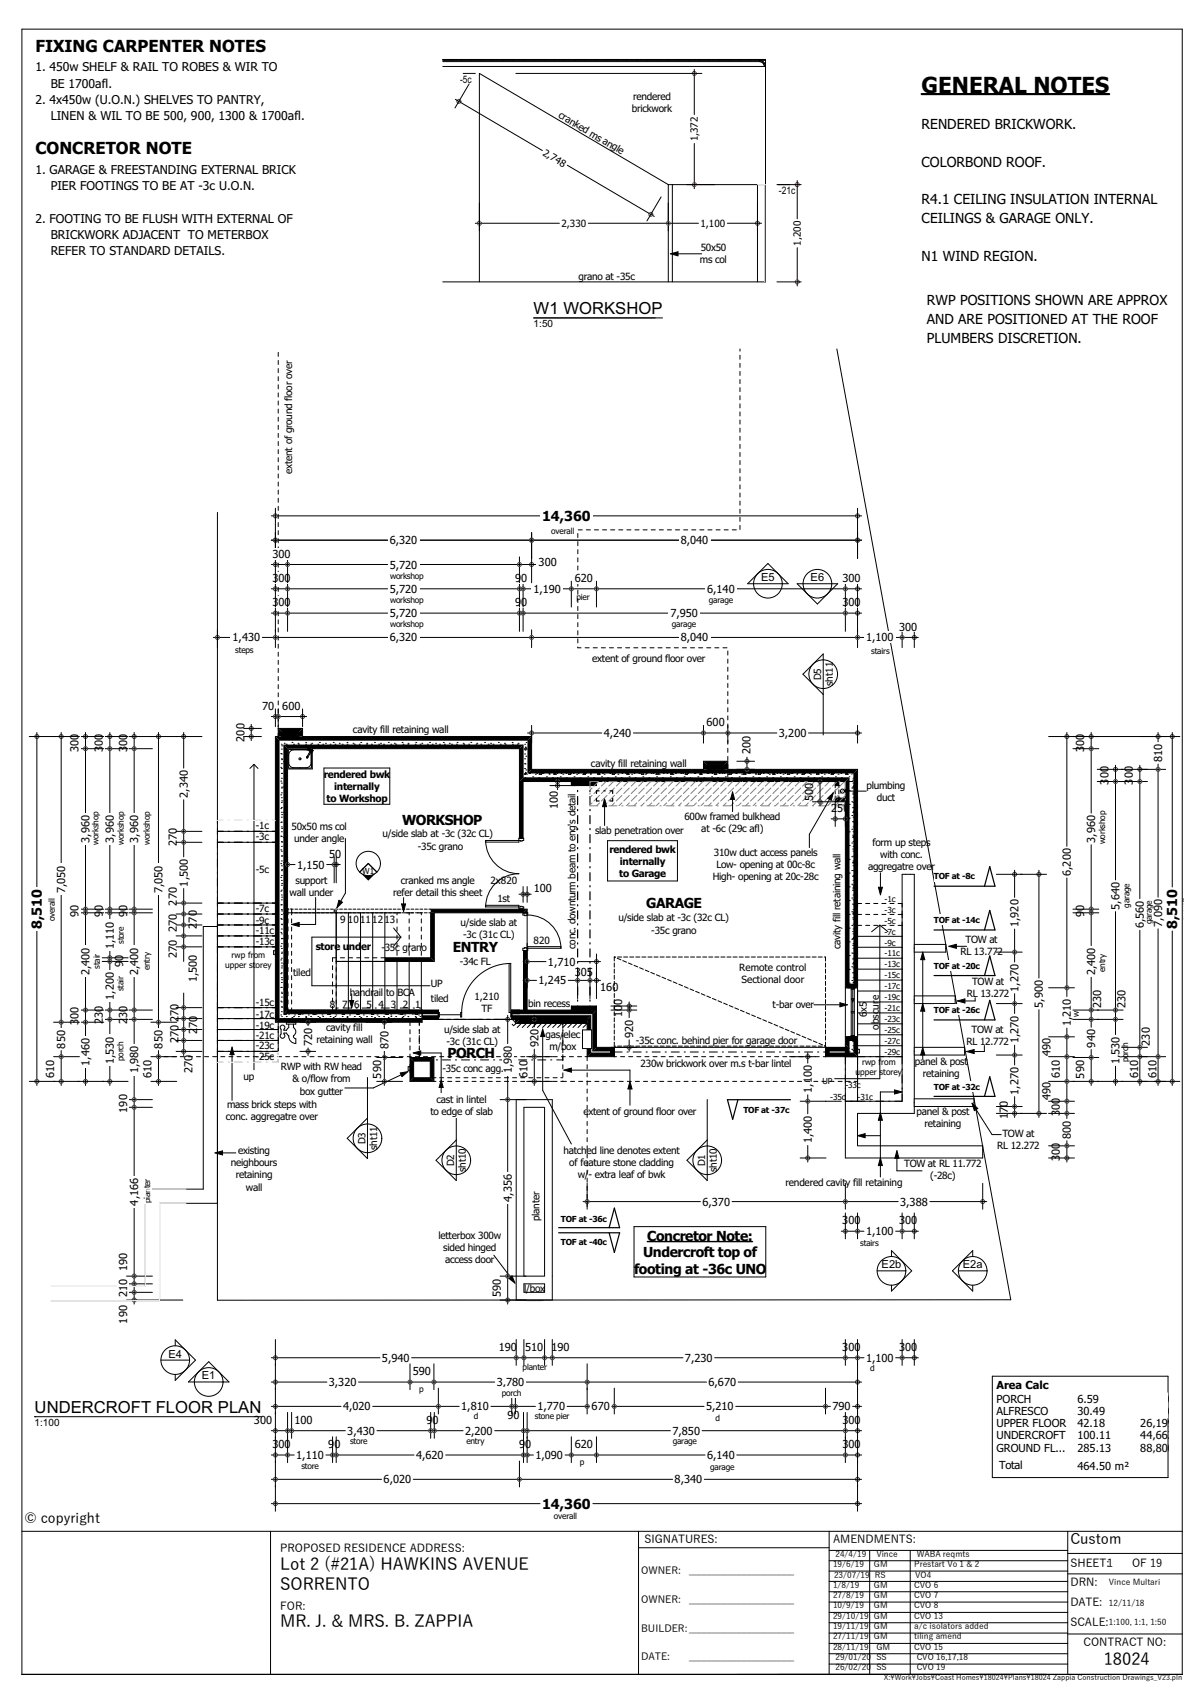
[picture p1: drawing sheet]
<svg xmlns="http://www.w3.org/2000/svg" width="297mm" height="420mm" viewBox="0 0 297 420" stroke-linecap="round" stroke-linejoin="round" font-family="sans-serif">
<defs><g id="words">
<text font-size="13.7" x="4.7" y="77.3">INTERNAL ELEVATION NOTES</text>
<text font-size="5.5" x="227.4" y="22.9">GENERAL NOTES</text>
<g font-size="4.1">
<text x="8.7" y="12.7">FIXING CARPENTER NOTES</text>
<text x="8.7" y="37.9">CONCRETOR NOTE</text>
<text x="131.6" y="77.4">W1 WORKSHOP</text>
<text x="8.5" y="348.6">UNDERCROFT FLOOR PLAN</text>
<text x="69.1" y="387.5">Lot 2 (#21A) HAWKINS AVENUE</text>
<text x="69.1" y="392.4">SORRENTO</text>
<text x="69.1" y="401.6">MR. J. &amp; MRS. B. ZAPPIA</text>
<text x="272.3" y="411">18024</text>
</g>
<text font-size="3.6" x="264" y="381">Custom</text>
<g font-size="3.4">
<text x="227.4" y="31.8">RENDERED BRICKWORK.</text>
<text x="227.4" y="41.1">COLORBOND ROOF.</text>
<text x="227.4" y="50.4">R4.1 CEILING INSULATION INTERNAL</text>
<text x="227.4" y="55.1">CEILINGS &amp; GARAGE ONLY.</text>
<text x="227.4" y="64.4">N1 WIND REGION.</text>
<text x="228.6" y="75.2">RWP POSITIONS SHOWN ARE APPROX</text>
<text x="228.6" y="79.9">AND ARE POSITIONED AT THE ROOF</text>
<text x="228.6" y="84.6">PLUMBERS DISCRETION.</text>
<text x="228.6" y="89.2">RWP'S SHOWN ON FRONT ELEVATION FOR</text>
<text x="228.6" y="93.9">VISUAL REFERENCE, REFER TO PLANS FOR</text>
<text x="133.7" y="128.5">14,360</text>
<text x="99.2" y="203.5">WORKSHOP</text>
<text x="159.4" y="224">GARAGE</text>
<text x="10.3" y="229.2" transform="rotate(-90 10.3 229.2)">8,510</text>
<text x="290.4" y="229.2" transform="rotate(-90 290.4 229.2)">8,510</text>
<text x="111.7" y="235">ENTRY</text>
<text x="110.4" y="261.2">PORCH</text>
<text x="158.6" y="310.3">Undercroft top of</text>
<text x="159.7" y="306.1">Concretor Note:</text>
<text x="156.4" y="314.4">footing at -36c UNO</text>
<text x="6" y="375.8">© copyright</text>
<text x="133.7" y="372.3">14,360</text>
</g>
<g font-size="3">
<text x="8.7" y="17.6">1. 450w SHELF &amp; RAIL TO ROBES &amp; WIR TO</text>
<text x="12.5" y="21.6">BE 1700afl.</text>
<text x="8.7" y="25.6">2. 4x450w (U.O.N.) SHELVES TO PANTRY,</text>
<text x="12.5" y="29.6">LINEN &amp; WIL TO BE 500, 900, 1300 &amp; 1700afl.</text>
<text x="8.7" y="42.8">1. GARAGE &amp; FREESTANDING EXTERNAL BRICK</text>
<text x="12.5" y="46.9">PIER FOOTINGS TO BE AT -3c U.O.N.</text>
<text x="8.7" y="54.9">2. FOOTING TO BE FLUSH WITH EXTERNAL OF</text>
<text x="12.5" y="59">BRICKWORK ADJACENT TO METERBOX</text>
<text x="12.5" y="63">REFER TO STANDARD DETAILS.</text>
</g>
<g font-size="2.7">
<text x="67.2" y="137.6">300</text>
<text x="96.1" y="134.3">6,320</text>
<text x="167.9" y="134.3">8,040</text>
<text x="67.2" y="143.6">300</text>
<text x="96.1" y="140.3">5,720</text>
<text x="127.1" y="143.6">90</text>
<text x="132.9" y="139.8">300</text>
<text x="141.8" y="143.6">620</text>
<text x="187.8" y="143.4">E5</text>
<text x="200" y="143.4">E6</text>
<text x="207.8" y="143.6">300</text>
<text x="67.2" y="149.6">300</text>
<text x="96.1" y="146.3">5,720</text>
<text x="127.1" y="149.6">90</text>
<text x="131.6" y="146.3">1,190</text>
<text x="174.4" y="146.3">6,140</text>
<text x="207.8" y="149.6">300</text>
<text x="96.1" y="152.3">5,720</text>
<text x="165.4" y="152.3">7,950</text>
<text x="221.8" y="155.6">300</text>
<text x="57.4" y="158.3">1,430</text>
<text x="96.1" y="158.3">6,320</text>
<text x="167.9" y="158.3">8,040</text>
<text x="213.6" y="158.3">1,100</text>
<text x="64.6" y="175.1">70</text>
<text x="69.6" y="175.1">600</text>
<text x="174.3" y="179.2">600</text>
<text x="19.4" y="185.5" transform="rotate(-90 19.4 185.5)">300</text>
<text x="25.4" y="185.5" transform="rotate(-90 25.4 185.5)">300</text>
<text x="31.4" y="185.5" transform="rotate(-90 31.4 185.5)">300</text>
<text x="60.3" y="183" transform="rotate(-90 60.3 183)">200</text>
<text x="148.9" y="181.9">4,240</text>
<text x="192.1" y="181.9">3,200</text>
<text x="267.5" y="185.5" transform="rotate(-90 267.5 185.5)">300</text>
<text x="185.2" y="186.2" transform="rotate(-90 185.2 186.2)">200</text>
<text x="286.7" y="188.1" transform="rotate(-90 286.7 188.1)">810</text>
<text x="46.3" y="196.9" transform="rotate(-90 46.3 196.9)">2,340</text>
<text x="200.6" y="197.6" transform="rotate(-90 200.6 197.6)">500</text>
<text x="273.5" y="193.6" transform="rotate(-90 273.5 193.6)">300</text>
<text x="279.5" y="193.6" transform="rotate(-90 279.5 193.6)">300</text>
<text x="137.6" y="199.6" transform="rotate(-90 137.6 199.6)">100</text>
<text x="205" y="200.4">250</text>
<text x="22.1" y="208" transform="rotate(-90 22.1 208)">3,960</text>
<text x="28.1" y="208" transform="rotate(-90 28.1 208)">3,960</text>
<text x="34.1" y="208" transform="rotate(-90 34.1 208)">3,960</text>
<text x="43.6" y="208.8" transform="rotate(-90 43.6 208.8)">270</text>
<text x="270.2" y="208" transform="rotate(-90 270.2 208)">3,960</text>
<text x="73.3" y="214.3">1,150</text>
<text x="81.2" y="211.6">50</text>
<text x="16.1" y="220.4" transform="rotate(-90 16.1 220.4)">7,050</text>
<text x="40.1" y="220.4" transform="rotate(-90 40.1 220.4)">7,050</text>
<text x="46.3" y="218.8" transform="rotate(-90 46.3 218.8)">1,500</text>
<text x="131.7" y="220.1">100</text>
<text x="264.2" y="216.2" transform="rotate(-90 264.2 216.2)">6,200</text>
<text x="19.4" y="226.3" transform="rotate(-90 19.4 226.3)">90</text>
<text x="25.4" y="226.3" transform="rotate(-90 25.4 226.3)">90</text>
<text x="31.4" y="226.3" transform="rotate(-90 31.4 226.3)">90</text>
<text x="43.6" y="223.5" transform="rotate(-90 43.6 223.5)">270</text>
<text x="267.5" y="226.3" transform="rotate(-90 267.5 226.3)">90</text>
<text x="276.2" y="224.5" transform="rotate(-90 276.2 224.5)">5,640</text>
<text x="43.6" y="230" transform="rotate(-90 43.6 230)">270</text>
<text x="48.6" y="229.2" transform="rotate(-90 48.6 229.2)">270</text>
<text x="251.3" y="228.8" transform="rotate(-90 251.3 228.8)">1,920</text>
<text x="282.2" y="229.1" transform="rotate(-90 282.2 229.1)">6,560</text>
<text x="286.7" y="228.7" transform="rotate(-90 286.7 228.7)">7,090</text>
<text x="28.1" y="234.2" transform="rotate(-90 28.1 234.2)">1,110</text>
<text x="30.4" y="238.5" transform="rotate(-90 30.4 238.5)">90</text>
<text x="43.6" y="236.5" transform="rotate(-90 43.6 236.5)">270</text>
<text x="135.2" y="238.3">1,710</text>
<text x="22.1" y="240.7" transform="rotate(-90 22.1 240.7)">2,400</text>
<text x="34.1" y="240.7" transform="rotate(-90 34.1 240.7)">2,400</text>
<text x="48.6" y="242.4" transform="rotate(-90 48.6 242.4)">1,500</text>
<text x="132.9" y="242.9">1,245</text>
<text x="141.8" y="240.8">305</text>
<text x="148.1" y="244.5">160</text>
<text x="251.3" y="244.7" transform="rotate(-90 251.3 244.7)">1,270</text>
<text x="270.2" y="240.7" transform="rotate(-90 270.2 240.7)">2,400</text>
<text x="28.1" y="246.7" transform="rotate(-90 28.1 246.7)">1,200</text>
<text x="153.5" y="251" transform="rotate(-90 153.5 251)">100</text>
<text x="257.3" y="248.7" transform="rotate(-90 257.3 248.7)">5,900</text>
<text x="271.6" y="248.8" transform="rotate(-90 271.6 248.8)">230</text>
<text x="277.6" y="248.8" transform="rotate(-90 277.6 248.8)">230</text>
<text x="19.4" y="253" transform="rotate(-90 19.4 253)">300</text>
<text x="25.4" y="252.7" transform="rotate(-90 25.4 252.7)">230</text>
<text x="31.4" y="252.7" transform="rotate(-90 31.4 252.7)">230</text>
<text x="44" y="257.4" transform="rotate(-90 44 257.4)">270</text>
<text x="44" y="252.3" transform="rotate(-90 44 252.3)">270</text>
<text x="48.6" y="255.1" transform="rotate(-90 48.6 255.1)">270</text>
<text x="156.2" y="256.1" transform="rotate(-90 156.2 256.1)">920</text>
<text x="251.3" y="257.4" transform="rotate(-90 251.3 257.4)">1,270</text>
<text x="264.2" y="253.2" transform="rotate(-90 264.2 253.2)">1,210</text>
<text x="16.1" y="258.8" transform="rotate(-90 16.1 258.8)">850</text>
<text x="22.1" y="263" transform="rotate(-90 22.1 263)">1,460</text>
<text x="28.1" y="262.6" transform="rotate(-90 28.1 262.6)">1,530</text>
<text x="40.1" y="258.8" transform="rotate(-90 40.1 258.8)">850</text>
<text x="77" y="258.1" transform="rotate(-90 77 258.1)">720</text>
<text x="95.8" y="258.9" transform="rotate(-90 95.8 258.9)">870</text>
<text x="132.8" y="258.4" transform="rotate(-90 132.8 258.4)">920</text>
<text x="259.2" y="260.6" transform="rotate(-90 259.2 260.6)">490</text>
<text x="270.2" y="258.5" transform="rotate(-90 270.2 258.5)">940</text>
<text x="276.2" y="262.6" transform="rotate(-90 276.2 262.6)">1,530</text>
<text x="283.6" y="258" transform="rotate(-90 283.6 258)">230</text>
<text x="13.4" y="266.1" transform="rotate(-90 13.4 266.1)">610</text>
<text x="34.1" y="264.9" transform="rotate(-90 34.1 264.9)">1,980</text>
<text x="37.4" y="266.1" transform="rotate(-90 37.4 266.1)">610</text>
<text x="47.5" y="264.7" transform="rotate(-90 47.5 264.7)">270</text>
<text x="94" y="266.2" transform="rotate(-90 94 266.2)">590</text>
<text x="126.2" y="264.9" transform="rotate(-90 126.2 264.9)">1,980</text>
<text x="130.1" y="266.1" transform="rotate(-90 130.1 266.1)">610</text>
<text x="200.3" y="269.7" transform="rotate(-90 200.3 269.7)">1,100</text>
<text x="261.5" y="266.1" transform="rotate(-90 261.5 266.1)">610</text>
<text x="267.5" y="266.2" transform="rotate(-90 267.5 266.2)">590</text>
<text x="280.7" y="266.1" transform="rotate(-90 280.7 266.1)">610</text>
<text x="285.2" y="266.1" transform="rotate(-90 285.2 266.1)">610</text>
<text x="31.4" y="274.6" transform="rotate(-90 31.4 274.6)">190</text>
<text x="251.3" y="270.1" transform="rotate(-90 251.3 270.1)">1,270</text>
<text x="259.2" y="271.6" transform="rotate(-90 259.2 271.6)">490</text>
<text x="261.5" y="275.5" transform="rotate(-90 261.5 275.5)">300</text>
<text x="248.6" y="276.2" transform="rotate(-90 248.6 276.2)">170</text>
<text x="264.2" y="281" transform="rotate(-90 264.2 281)">800</text>
<text x="200.3" y="282.2" transform="rotate(-90 200.3 282.2)">1,400</text>
<text x="261.5" y="286.5" transform="rotate(-90 261.5 286.5)">300</text>
<text x="34.1" y="297.5" transform="rotate(-90 34.1 297.5)">4,166</text>
<text x="126.2" y="296.5" transform="rotate(-90 126.2 296.5)">4,356</text>
<text x="173.3" y="297.5">6,370</text>
<text x="222.1" y="297.5">3,388</text>
<text x="207.8" y="302.1">300</text>
<text x="213.6" y="304.8">1,100</text>
<text x="221.8" y="302.1">300</text>
<text x="31.4" y="313.6" transform="rotate(-90 31.4 313.6)">190</text>
<text x="217.5" y="313">E2b</text>
<text x="237.5" y="313">E2a</text>
<text x="31.4" y="320.1" transform="rotate(-90 31.4 320.1)">210</text>
<text x="123.5" y="320.1" transform="rotate(-90 123.5 320.1)">590</text>
<text x="31.4" y="326.6" transform="rotate(-90 31.4 326.6)">190</text>
<text x="41.6" y="335">E4</text>
<text x="123" y="333.4">190</text>
<text x="129.5" y="333.4">510</text>
<text x="136" y="333.4">190</text>
<text x="207.8" y="333.4">300</text>
<text x="221.8" y="333.4">300</text>
<text x="49.8" y="340.4">E1</text>
<text x="94.2" y="336.1">5,940</text>
<text x="101.8" y="339.4">590</text>
<text x="169" y="336.1">7,230</text>
<text x="213.6" y="336.1">1,100</text>
<text x="81.1" y="342.1">3,320</text>
<text x="122.5" y="342.1">3,780</text>
<text x="174.8" y="342.1">6,670</text>
<text x="245.8" y="342.7">Area Calc</text>
<text x="245.8" y="346.2">PORCH</text>
<text x="265.8" y="346.2">6.59</text>
<text x="281.3" y="346.2">10,380.0</text>
<text x="62.6" y="351.4">300</text>
<text x="72.6" y="351.4">100</text>
<text x="84.6" y="348.1">4,020</text>
<text x="105.2" y="351.4">90</text>
<text x="113.8" y="348.1">1,810</text>
<text x="125.2" y="350.2">90</text>
<text x="132.6" y="348.1">1,770</text>
<text x="145.9" y="348.1">670</text>
<text x="174.2" y="348.1">5,210</text>
<text x="205.3" y="348.1">790</text>
<text x="207.8" y="351.4">300</text>
<text x="245.8" y="349.2">ALFRESCO</text>
<text x="245.8" y="352.2">UPPER FLOOR</text>
<text x="265.8" y="349.2">30.49</text>
<text x="265.8" y="352.2">42.18</text>
<text x="281.3" y="349.2">22,640.0</text>
<text x="281.3" y="352.2">26,199.8</text>
<text x="67.2" y="357.4">300</text>
<text x="81" y="357.4">90</text>
<text x="85.7" y="354.1">3,430</text>
<text x="114.7" y="354.1">2,200</text>
<text x="128.1" y="357.4">90</text>
<text x="141.8" y="357.4">620</text>
<text x="165.9" y="354.1">7,850</text>
<text x="207.8" y="357.4">300</text>
<text x="245.8" y="355.2">UNDERCROFT</text>
<text x="245.8" y="358.2">GROUND FL...</text>
<text x="265.8" y="355.2">100.11</text>
<text x="265.8" y="358.2">285.13</text>
<text x="281.3" y="355.2">44,662.0</text>
<text x="281.3" y="358.2">88,800.0</text>
<text x="73.1" y="360">1,110</text>
<text x="102.6" y="360">4,620</text>
<text x="132.1" y="360">1,090</text>
<text x="174.4" y="360">6,140</text>
<text x="246.5" y="362.5">Total</text>
<text x="265.8" y="362.7">464.50 m²</text>
<text x="94.6" y="366.1">6,020</text>
<text x="166.4" y="366.1">8,340</text>
<text x="69.1" y="383">PROPOSED RESIDENCE ADDRESS:</text>
<text x="159" y="380.8">SIGNATURES:</text>
<text x="205.5" y="380.7">AMENDMENTS:</text>
<text x="264" y="386.8">SHEET:1</text>
<text x="279.2" y="386.8">OF 19</text>
<text x="264" y="391.3">DRN:</text>
<text x="69.1" y="397.2">FOR:</text>
<text x="264" y="401.2">SCALE:</text>
<text x="264" y="396.2">DATE:</text>
<text x="267.3" y="406.2">CONTRACT NO:</text>
</g>
<g font-size="2.5">
<text x="113.5" y="20.5">-5c</text>
<text x="137.6" y="28.9" transform="rotate(30 137.6 28.9)">cranked ms angle</text>
<text x="155.8" y="27.6">brickwork</text>
<text x="156.2" y="24.6">rendered</text>
<text x="172.2" y="34.9" transform="rotate(-90 172.2 34.9)">1,372</text>
<text x="133.8" y="38.2" transform="rotate(30 133.8 38.2)">2,748</text>
<text x="192.2" y="47.9">-21c</text>
<text x="138.5" y="56">2,330</text>
<text x="172.8" y="56">1,100</text>
<text x="172.7" y="64.9">ms col</text>
<text x="172.8" y="61.9">50x50</text>
<text x="197.6" y="60.6" transform="rotate(-90 197.6 60.6)">1,200</text>
<text x="142.7" y="69">grano at -35c</text>
<text x="131.6" y="80.7">1:50</text>
<text x="72" y="116.9" transform="rotate(-90 72 116.9)">extent of ground floor over</text>
<text x="146.1" y="163.5">extent of ground floor over</text>
<text x="202.6" y="167.9" transform="rotate(-90 202.6 167.9)">D5</text>
<text x="205.4" y="169.4" transform="rotate(-90 205.4 169.4)">sht11</text>
<text x="87.1" y="180.9">cavity fill retaining wall</text>
<text x="79.9" y="192">rendered bwk</text>
<text x="145.8" y="189.3">cavity fill retaining wall</text>
<text x="80.5" y="198">to Workshop</text>
<text x="82.4" y="195">internally</text>
<text x="213.7" y="194.8">plumbing</text>
<text x="216.3" y="197.7">duct</text>
<text x="168.8" y="202.4">600w framed bulkhead</text>
<text x="63.1" y="204.6">-1c</text>
<text x="63.1" y="207.3">-3c</text>
<text x="71.9" y="204.8">50x50 ms col</text>
<text x="72.6" y="207.8">under angle</text>
<text x="94.4" y="206.5">u/side slab at -3c (32c CL)</text>
<text x="103.1" y="209.7">-35c grano</text>
<text x="146.8" y="205.8">slab penetration over</text>
<text x="173" y="205.4">at -6c (29c afl)</text>
<text x="215.2" y="208.7">form up steps</text>
<text x="63.1" y="215.4">-5c</text>
<text x="150.4" y="210.4">rendered bwk</text>
<text x="152.9" y="213.4">internally</text>
<text x="176.1" y="211.2">310w duct access panels</text>
<text x="176.7" y="214.2">Low- opening at 00c-8c</text>
<text x="214.1" y="214.7">aggregatre over</text>
<text x="217.1" y="211.7">with conc.</text>
<text x="71.4" y="221">wall under</text>
<text x="72.9" y="218.1">support</text>
<text x="97" y="221">refer detail this sheet</text>
<text x="98.8" y="218.1">cranked ms angle</text>
<text x="121" y="218.2">2x820</text>
<text x="152.7" y="216.4">to Garage</text>
<text x="175.8" y="217.1">High- opening at 20c-28c</text>
<text x="63.1" y="225">-7c</text>
<text x="83.9" y="227.7">9</text>
<text x="85.8" y="227.7">10111213</text>
<text x="122.7" y="222.6">1st</text>
<text x="152.5" y="227.4">u/side slab at -3c (32c CL)</text>
<text x="63.1" y="228">-9c</text>
<text x="63.1" y="230.4">-11c</text>
<text x="63.1" y="233.1">-13c</text>
<text x="113.6" y="228.6">u/side slab at</text>
<text x="114.2" y="231.6">-3c (31c CL)</text>
<text x="131.6" y="233.1">820</text>
<text x="160.7" y="230.5">-35c grano</text>
<text x="238.2" y="232.6">TOW at</text>
<text x="77.9" y="234.3">store under</text>
<text x="94.1" y="234.6">-35c grano</text>
<text x="113.4" y="238.2">-34c FL</text>
<text x="142" y="234.2" transform="rotate(-90 142 234.2)">conc. downturm beam to eng's detail</text>
<text x="182.4" y="239.6">Remote control</text>
<text x="207.3" y="234.3" transform="rotate(-90 207.3 234.3)">cavity fill retaining wall</text>
<text x="236.9" y="235.6">RL 13.772</text>
<text x="72.3" y="240.9">tiled</text>
<text x="86.3" y="245.8">handrail</text>
<text x="95.3" y="245.8">to</text>
<text x="98" y="245.8">BCA</text>
<text x="106.2" y="243.7">UP</text>
<text x="182.9" y="242.6">Sectional door</text>
<text x="239.8" y="243.2">TOW at</text>
<text x="63.1" y="248.2">-15c</text>
<text x="63.1" y="251.2">-17c</text>
<text x="81.4" y="248.7">8</text>
<text x="84.4" y="248.7">7</text>
<text x="87.4" y="248.7">6</text>
<text x="90.4" y="248.7">5</text>
<text x="93.4" y="248.7">4</text>
<text x="96.4" y="248.7">3</text>
<text x="99.4" y="248.7">2</text>
<text x="102.4" y="248.7">1</text>
<text x="106.3" y="247.3">tiled</text>
<text x="117" y="246.8">1,210</text>
<text x="118.8" y="249.8">TF</text>
<text x="130.3" y="248.4">bin recess</text>
<text x="190.6" y="248.9">t-bar over</text>
<text x="213.8" y="251" transform="rotate(-90 213.8 251)">6</text>
<text x="213.8" y="249.6" transform="rotate(-90 213.8 249.6)">x5</text>
<text x="238.5" y="246.1">RL 13.272</text>
<text x="63.1" y="253.8">-19c</text>
<text x="63.1" y="256.3">-21c</text>
<text x="78.1" y="257.4">retaining wall</text>
<text x="80.5" y="254.4">cavity fill</text>
<text x="109.5" y="254.9">u/side slab at</text>
<text x="110.1" y="257.9">-3c (31c CL)</text>
<text x="134.6" y="256.1">gas/</text>
<text x="139" y="256.1">elec</text>
<text x="156.8" y="257.6">-35c conc. behind pier for garage door</text>
<text x="216.8" y="254.1" transform="rotate(-90 216.8 254.1)">obscure</text>
<text x="238.4" y="257.9">RL 12.772</text>
<text x="239.7" y="254.9">TOW at</text>
<text x="63.1" y="258.9">-23c</text>
<text x="63.1" y="261.6">-25c</text>
<text x="135.6" y="259">m/box</text>
<text x="158" y="263.3">230w brickwork over m.s t-bar lintel</text>
<text x="225.7" y="262.9">panel &amp; post</text>
<text x="60" y="266.5">up</text>
<text x="69.3" y="264.1">RWP with RW head</text>
<text x="72.2" y="267.1">&amp; o/flow from</text>
<text x="109.1" y="264.5">-35c conc agg.</text>
<text x="227.6" y="265.9">retaining</text>
<text x="56" y="273.5">mass brick steps with</text>
<text x="74" y="270.1">box gutter</text>
<text x="106.2" y="275.2">to edge of slab</text>
<text x="107.7" y="272.2">cast in lintel</text>
<text x="143.9" y="275">extent of ground floor over</text>
<text x="226.1" y="275.1">panel &amp; post</text>
<text x="55.7" y="276.5">conc. aggregatre over</text>
<text x="228.1" y="278.1">retaining</text>
<text x="247.3" y="280.5">TOW at</text>
<text x="57" y="287.8">neighbours</text>
<text x="58.7" y="284.8">existing</text>
<text x="90.1" y="282.4" transform="rotate(-90 90.1 282.4)">D3</text>
<text x="93" y="283.9" transform="rotate(-90 93 283.9)">sht11</text>
<text x="112.1" y="287.8" transform="rotate(-90 112.1 287.8)">D2</text>
<text x="139" y="284.8">hatched line denotes extent</text>
<text x="140.4" y="287.7">of feature stone cladding</text>
<text x="174" y="287.8" transform="rotate(-90 174 287.8)">D1</text>
<text x="246" y="283.5">RL 12.272</text>
<text x="58.1" y="290.8">retaining</text>
<text x="60.7" y="293.8">wall</text>
<text x="114.9" y="289.3" transform="rotate(-90 114.9 289.3)">sht10</text>
<text x="142.5" y="290.7">w/- extra leaf of bwk</text>
<text x="176.8" y="289.3" transform="rotate(-90 176.8 289.3)">sht10</text>
<text x="193.8" y="292.6">rendered cavity fill retaining</text>
<text x="223" y="288.1">TOW at RL 11.772</text>
<text x="229.4" y="291">(-28c)</text>
<text x="108.2" y="305.7">letterbox 300w</text>
<text x="133.1" y="301.3" transform="rotate(-90 133.1 301.3)">planter</text>
<text x="109.3" y="308.6">sided hinged</text>
<text x="109.8" y="311.6">access door</text>
<text x="129.3" y="318.8">l</text>
<text x="129.8" y="318.8">/box</text>
<text x="8.5" y="351.8">1:100</text>
<text x="158.2" y="388.3">OWNER:</text>
<text x="170" y="388.3">_____________________</text>
<text x="158.2" y="395.6">OWNER:</text>
<text x="170" y="395.6">_____________________</text>
<text x="158.2" y="402.6">BUILDER:_____________________</text>
<text x="158.2" y="409.7">DATE:</text>
<text x="170" y="409.7">_____________________</text>
</g>
<g font-size="2.5" fill="#fff">
<text x="219.3" y="233.5">13</text>
<text x="219.3" y="230.8">14</text>
<text x="219.3" y="238.9">11</text>
<text x="219.3" y="236.2">12</text>
<text x="219.3" y="241.6">10</text>
<text x="220.3" y="244.3">9</text>
<text x="220.3" y="249.7">7</text>
<text x="220.3" y="247">8</text>
<text x="220.3" y="257.8">4</text>
<text x="220.3" y="255.1">5</text>
<text x="220.3" y="252.4">6</text>
<text x="220.3" y="260.5">3</text>
<text x="202.6" y="267.7">UP</text>
</g>
<g font-size="2.1">
<text x="136" y="131.8">overall</text>
<text x="96.2" y="142.9">workshop</text>
<text x="96.2" y="148.7">workshop</text>
<text x="142.2" y="148">pier</text>
<text x="174.9" y="148.8">garage</text>
<text x="96.2" y="154.8">workshop</text>
<text x="165.7" y="154.8">garage</text>
<text x="58" y="161.1">steps</text>
<text x="214.9" y="161.5">stairs</text>
<text x="24.3" y="208.6" transform="rotate(-90 24.3 208.6)">workshop</text>
<text x="30.6" y="208.6" transform="rotate(-90 30.6 208.6)">workshop</text>
<text x="36.9" y="208.6" transform="rotate(-90 36.9 208.6)">workshop</text>
<text x="272.7" y="208.4" transform="rotate(-90 272.7 208.4)">workshop</text>
<text x="89.4" y="215.7">W1</text>
<text x="230.4" y="217">TOF at -8c</text>
<text x="13.5" y="227.3" transform="rotate(-90 13.5 227.3)">overall</text>
<text x="218.2" y="227.9">-5c</text>
<text x="218.2" y="225.2">-3c</text>
<text x="218.2" y="222.5">-1c</text>
<text x="230.4" y="227.8">TOF at -14c</text>
<text x="278.7" y="224" transform="rotate(-90 278.7 224)">garage</text>
<text x="293.3" y="227.3" transform="rotate(-90 293.3 227.3)">overall</text>
<text x="30.6" y="233" transform="rotate(-90 30.6 233)">store</text>
<text x="218.2" y="233.3">-9c</text>
<text x="218.2" y="230.6">-7c</text>
<text x="284.1" y="228.1" transform="rotate(-90 284.1 228.1)">garage</text>
<text x="24.6" y="239.1" transform="rotate(-90 24.6 239.1)">stair</text>
<text x="36.9" y="239.5" transform="rotate(-90 36.9 239.5)">entry</text>
<text x="55.6" y="238.9">upper storey</text>
<text x="57.1" y="236.4">rwp from</text>
<text x="218.2" y="238.7">-13c</text>
<text x="218.2" y="236">-11c</text>
<text x="230.4" y="239.1">TOF at -20c</text>
<text x="272.7" y="239.9" transform="rotate(-90 272.7 239.9)">entry</text>
<text x="30.4" y="244.6" transform="rotate(-90 30.4 244.6)">stair</text>
<text x="218.2" y="244.1">-17c</text>
<text x="218.2" y="241.4">-15c</text>
<text x="218.2" y="249.5">-21c</text>
<text x="218.2" y="246.8">-19c</text>
<text x="230.4" y="250">TOF at -26c</text>
<text x="266.1" y="250.8" transform="rotate(-90 266.1 250.8)">w</text>
<text x="218.2" y="257.6">-27c</text>
<text x="218.2" y="254.9">-25c</text>
<text x="218.2" y="252.2">-23c</text>
<text x="30.4" y="261.9" transform="rotate(-90 30.4 261.9)">porch</text>
<text x="212.7" y="262.8">rwp from</text>
<text x="218.2" y="260.3">-29c</text>
<text x="278.3" y="262.2" transform="rotate(-90 278.3 262.2)">porch</text>
<text x="208.5" y="268.5">-33c</text>
<text x="211.1" y="265.3">upper storey</text>
<text x="230.4" y="268.9">TOF at -32c</text>
<text x="183.4" y="274.7">TOF at -37c</text>
<text x="204.8" y="271.3">-35c</text>
<text x="211.5" y="271.3">-31c</text>
<text x="37" y="296.9" transform="rotate(-90 37 296.9)">planter</text>
<text x="138.4" y="301.6">TOF at -36c</text>
<text x="138.4" y="307.1">TOF at -40c</text>
<text x="212.2" y="307.5">stairs</text>
<text x="128.9" y="338.1">planter</text>
<text x="214.6" y="338.4">d</text>
<text x="103.4" y="343.4">p</text>
<text x="123.8" y="344.4">porch</text>
<text x="116.9" y="350.2">d</text>
<text x="131.9" y="350.2">stone pier</text>
<text x="176.5" y="350.5">d</text>
<text x="86.3" y="356.3">store</text>
<text x="115" y="356.3">entry</text>
<text x="165.9" y="356.3">garage</text>
<text x="74.3" y="362.5">store</text>
<text x="143.1" y="361.6">p</text>
<text x="175.2" y="362.8">garage</text>
<text x="136.6" y="374.8">overall</text>
<text x="205.5" y="386.6">19/6/19</text>
<text x="205.7" y="389.5">23/07/19</text>
<text x="206.1" y="384.1">24/4/19</text>
<text x="215.6" y="386.6">GM</text>
<text x="215.8" y="389.5">RS</text>
<text x="216.2" y="384.1">Vince</text>
<text x="225.5" y="386.6">Prestart Vo 1 &amp; 2</text>
<text x="225.8" y="389.5">VO4</text>
<text x="226.1" y="384.1">WABA reqmts</text>
<text x="205.5" y="391.7">1/8/19</text>
<text x="205.5" y="394.3">27/8/19</text>
<text x="215.6" y="391.7">GM</text>
<text x="215.6" y="394.3">GM</text>
<text x="225.5" y="391.7">CVO 6</text>
<text x="225.5" y="394.3">CVO 7</text>
<text x="273.5" y="391.2">Vince Multari</text>
<text x="205.5" y="396.9">10/9/19</text>
<text x="205.5" y="399.4">29/10/19</text>
<text x="205.5" y="401.9">19/11/19</text>
<text x="215.6" y="396.9">GM</text>
<text x="215.6" y="399.4">GM</text>
<text x="215.6" y="401.9">GM</text>
<text x="225.5" y="396.9">CVO 8</text>
<text x="225.5" y="399.4">CVO 13</text>
<text x="225.5" y="401.9">a/c isolators added</text>
<text x="273.5" y="396.3">12/11/18</text>
<text x="273.5" y="401">1:100, 1:1, 1:50</text>
<text x="205.5" y="404.5">27/11/19</text>
<text x="205.5" y="407.1">28/11/19</text>
<text x="215.6" y="404.5">GM</text>
<text x="216.2" y="407.1">GM</text>
<text x="225.5" y="404.5">tiling amend</text>
<text x="225.5" y="407.1">CVO 15</text>
<text x="206.1" y="412.2">26/02/20</text>
<text x="206.1" y="409.7">29/01/20</text>
<text x="216.2" y="412.2">SS</text>
<text x="216.2" y="409.7">SS</text>
<text x="226.1" y="412.2">CVO 19</text>
<text x="226.1" y="409.7">CVO 16,17,18</text>
</g>
<g font-size="1.8">
<text x="291.9" y="351.2">3</text>
<text x="218.1" y="414.5">X:\Work\Jobs\Coast Homes\18024\Plans\18024 Zappia Construction Drawings_V23.pln</text>
</g>
</g></defs>
<g fill="none" stroke="#000" stroke-width=".25">
<path d="M5.4 7.2h286.2v406h-286.2zM5.4 377.9h286.2M66.7 377.9v35.3M157.5 377.9v35.3M204.5 377.9v35.3M263.4 377.9v35.3M157.5 381.9h47M204.5 397.9h58.9M204.5 395.3h58.9M204.5 392.8h58.9M204.5 390.2h58.9M204.5 387.7h58.9"/>
<path d="M204.5 385.1h58.9M204.5 382.6h58.9M214.5 382.6v30.6M224.5 382.6v30.6M263.4 383.3h28.2M263.4 388.4h28.2M204.5 408.1h58.9M204.5 405.5h58.9M204.5 403h58.9M204.5 400.4h58.9M204.5 410.6h58.9M263.4 403.2h28.2"/>
</g>
<!-- layer: K1  TEXT-(notes) -->
<path d="M227.4 23.2h46.2" fill="none" stroke="#000" stroke-width=".53"/>
<g fill="none" stroke="#000" stroke-width=".25">
<path d="M111.5 14.7l-.2 .2M114 14.7l-.2 .2M116.6 14.7l-.2 .2M119.1 14.7l-.2 .2M121.7 14.7l-.2 .2M124.2 14.7l-.2 .2M126.7 14.7l-.2 .2M129.3 14.7l-.2 .2M131.8 14.7l-.2 .2M134.4 14.7l-.2 .2M136.9 14.7l-.2 .2M139.5 14.7l-.2 .2"/>
<path d="M142 14.7l-.2 .2M144.6 14.7l-.2 .2M147.1 14.7l-.2 .2M149.7 14.7l-.2 .2M152.2 14.7l-.2 .2M154.7 14.7l-.2 .2M157.3 14.7l-.2 .2M159.8 14.7l-.2 .2M162.4 14.7l-.2 .2M164.9 14.7l-.2 .2M167.5 14.7l-.2 .2M170 14.7l-.2 .2"/>
<path d="M172.6 14.7l-.2 .2M175.1 14.7l-.2 .2M177.7 14.7l-.2 .2M180.2 14.7l-.2 .2M182.7 14.7l-.2 .2M185.3 14.7l-.2 .2M187.8 14.7l-.2 .2"/>
</g>
<path d="M187.3 14.9a1.5 1.5 0 0 1 1.5 1.5h-.3a1.2 1.2 0 0 0-1.2-1.2z" fill-rule="evenodd" fill="#7f7f7f"/>
<!-- layer: C1  CONCRETE-(floor slab) -->
<path d="M109.2 14.7h79.6" fill="none" stroke="#000" stroke-width=".3"/>
<!-- layer: D2  WALLS-(internal) -->
<path d="M188.8 14.9v30.7h-23.9M164.9 45.6h.1M164.9 45.6l-46.6-27.5v51.5M186.9 45.6v24M188.7 45.6v24" fill="none" stroke="#000" stroke-width=".25"/>
<!-- layer: C1  CONCRETE-(floor slab) -->
<path d="M109.2 69.6h79.6" fill="none" stroke="#000" stroke-width=".25"/>
<path d="M109.2 14.7h79.6v.2h-79.6M109.2 15.2h78.1M187.3 15.2v-.3a1.5 1.5 0 0 1 1.5 1.5h-79.6M187.3 15.2a1.2 1.2 0 0 1 1.2 1.2" fill="none" stroke="#000" stroke-width=".25"/>
<!-- layer: D1  WALLS-(external) -->
<path d="M164.9 45.6v24M165.9 45.6v24" fill="none" stroke="#000" stroke-width=".25"/>
<!-- layer: K1  TEXT-(notes) -->
<path d="M114.3 18.1h3M188.8 45.6v24M191.9 45.6h3M165.4 62.6l1.8-.5v1zM167.2 62.6h5.9" fill="none" stroke="#000" stroke-width=".25"/>
<path d="M186.9 45.6h1.9M188.7 45.6v24" fill="none" stroke="#fff" stroke-width=".25"/>
<path d="M165.4 62.6l1.8-.5v1z" fill="#000"/>
<g fill="none" stroke="#000" stroke-width=".25">
<path d="M127.3 18.1h45.8M171.3 17.1v11.2M112.3 24.5l21.5 12.7M115.7 20.7l-3.5 5.9M171.3 35.4v11.2M117.3 55.1h20.7M118.3 50.1v6.9M139.9 40.8l21.5 12.6M145.1 55.1h27.2M163.1 48.6l-3.5 5.9M164.9 50.1v6.9M169.4 45.6h6.9"/>
<path d="M179.4 55.1h8.5M186.9 50.1v6.9M191.7 45.6h5.9M196.7 44.6v9.4M191.7 69.6h5.9M196.7 61.1v9.5"/>
</g>
<g fill="none" stroke="#eb0000" stroke-width=".25">
<circle cx="171.3" cy="18.1" r=".5"/>
<circle cx="113.2" cy="25" r=".5"/>
<circle cx="118.3" cy="55.1" r=".5"/>
<circle cx="160.5" cy="52.9" r=".5"/>
<circle cx="164.9" cy="55.1" r=".5"/>
<circle cx="171.3" cy="45.6" r=".5"/>
<circle cx="186.9" cy="55.1" r=".5"/>
<circle cx="196.7" cy="45.6" r=".5"/>
<circle cx="196.7" cy="69.6" r=".5"/>
</g>
<path d="M244.8 339.6h43.3M244.8 343.6h43.3M244.8 346.6h43.3M244.8 349.6h43.3M244.8 352.6h43.3M244.8 355.6h43.3M244.8 358.6h43.3M244.8 364.6h43.3" fill="none" stroke="#fff" stroke-width=".25"/>
<path d="M244.8 339.6h43.3v25h-43.3z" fill="none" stroke="#000" stroke-width=".25"/>
<!-- layer: M1  ELEVATION MARKERS -->
<path d="M184.4 144l5-5 5 5h-1.4a3.5 3.5 0 0 1-3.6 3.6 3.5 3.5 0 0 1-3.5-3.6z" fill-rule="evenodd" fill="#fff"/>
<g fill="none" stroke="#000" stroke-width=".25">
<path d="M189.4 139l5 5h-10z"/>
<circle cx="189.4" cy="144" r="3.5"/>
</g>
<path d="M196.6 144h1.5a3.5 3.5 0 0 1 3.5-3.5 3.5 3.5 0 0 1 3.6 3.5h1.4l-5 5z" fill-rule="evenodd" fill="#fff"/>
<g fill="none" stroke="#000" stroke-width=".25">
<path d="M196.6 144h10l-5 5z"/>
<circle cx="201.6" cy="144" r="3.5"/>
</g>
<!-- layer: C1  CONCRETE-(floor slab) -->
<path d="M133.3 320.9h.1" fill="none" stroke="#8f8f8f" stroke-width=".25"/>
<path d="M129.5 320.8l4.5 .1zM130 320.8v.2h3.5v-.2" fill="none" stroke="#808080" stroke-width=".25"/>
<!-- layer: D1  WALLS-(external) -->
<path d="M68.8 251.4h35.3v.9h-36.2z" fill-rule="evenodd" fill="#000"/>
<path d="M68.8 251.4l1.2-1.2h34.1v1.2z" fill-rule="evenodd" fill="#fff"/>
<g fill="none" stroke="#000" stroke-width=".25">
<path d="M68.8 251.4h35.3M69.4 250.9h.1M70 250.2h34.1M70.1 251.3h.1M70.1 250.2l-.1 .1h.6l-.1-.1M70.6 250.9h.1M70.9 249.3h33.2v3h-36.2M71.2 250.2h.1M72 251.1h.1M72.4 250.9h.1M72.7 250.5h.1M73.5 251.3h.1"/>
<path d="M73.6 250.9h.1M73.7 250.2l-.1 .1h.6l-.1-.1M74.6 250.2h.1M75.4 250.9h.1M75.4 251.1h.1M76 250.5h.1M76.6 250.9h.1M76.9 251.3h.1M77.3 250.2l-.1 .1h.6l-.1-.1M78 250.2h.1M78.4 250.9h.1M78.8 251.1h.1"/>
<path d="M79.4 250.5h.1M79.6 250.9h.1M80.3 251.3h.1M80.9 250.2l-.1 .1h.6l-.1-.1M81.4 250.2h.1M81.4 250.9h.1M82.2 251.1h.1M82.6 250.9h.1M82.8 250.5h.1M83.7 251.3h.1M84.4 250.9h.1M84.5 250.2l-.1 .1h.6l-.1-.1"/>
<path d="M84.7 250.2h.1M85.6 251.1h.1M85.6 250.9h.1M86.2 250.5h.1M87.1 251.3h.1M87.4 250.9h.1M88.1 250.2l-.1 .1h.6l-.1-.1M88.1 250.2h.1M88.6 250.9h.1M89 251.1h.1M89.6 250.5h.1M90.4 250.9h.1"/>
<path d="M90.5 251.3h.1M91.5 250.2h.1M91.6 250.9h.1M91.7 250.2l-.1 .1h.6l-.1-.1M92.4 251.1h.1M93 250.5h.1M93.4 250.9h.1M93.9 251.3h.1M94.6 250.9h.1M94.9 250.2h.1M95.3 250.2l-.1 .1h.6l-.1-.1M95.8 251.1h.1"/>
<path d="M96.4 250.9h.1M96.4 250.5h.1M97.3 251.3h.1M97.6 250.9h.1M98.3 250.2h.1M98.9 250.2l-.1 .1h.6l-.1-.1M99.2 251.1h.1M99.4 250.9h.1M99.8 250.5h.1M100.6 250.9h.1M100.7 251.3h.1M101.7 250.2h.1"/>
<path d="M102.4 250.9h.1M102.5 250.2l-.1 .1h.6l-.1-.1M102.6 251.1h.1M103.2 250.5h.1M103.6 250.9h.1M104 251.3h.1"/>
</g>
<g fill="#000">
<path d="M67.9 181.8l.9 .9v68.7l-.9 .9z" fill-rule="evenodd"/>
<path d="M70 250.2l.9-.9h33.2v.9z" fill-rule="evenodd"/>
</g>
<path d="M68.8 182.7l1.2 1.2v66.3l-1.2 1.2z" fill-rule="evenodd" fill="#fff"/>
<g fill="none" stroke="#000" stroke-width=".25">
<path d="M67.9 181.8v70.5M68.8 182.7v68.7M69.3 199.5h.1M69.3 196.1h.1M69.3 192.8h.1M69.3 189.4h.1M69.3 186h.1M69.4 199.3h.1M69.4 198.1h.1M69.4 196.9h.1M69.4 195.7h.1M69.4 194.5h.1"/>
<path d="M69.4 193.3h.1M69.4 192.1h.1M69.4 190.9h.1M69.4 189.7h.1M69.4 188.5h.1M69.4 187.3h.1M69.4 186.1h.1M69.4 184.9h.1M69.4 183.7h.1M69.5 197.6h.1M69.5 194.2h.1M69.5 190.8h.1"/>
<path d="M69.5 187.5h.1M69.5 184.1h.1M70 194.2h.1M70 188h.1M70 183.9v66.3M70.9 184.8v64.5M69.3 219.9h.1M69.3 216.5h.1M69.3 213.1h.1M69.3 209.7h.1M69.3 206.3h.1M69.3 202.9h.1"/>
<path d="M69.4 219.7h.1M69.4 218.5h.1M69.4 217.3h.1M69.4 216.1h.1M69.4 214.9h.1M69.4 213.7h.1M69.4 212.5h.1M69.4 211.3h.1M69.4 210.1h.1M69.4 208.9h.1M69.4 207.7h.1M69.4 206.5h.1"/>
<path d="M69.4 205.3h.1M69.4 204.1h.1M69.4 202.9h.1M69.4 201.7h.1M69.4 200.5h.1M69.5 218h.1M69.5 214.6h.1M69.5 211.2h.1M69.5 207.8h.1M69.5 204.4h.1M69.5 201h.1M70 200.5h.1"/>
<path d="M70 219.1v.1M70 212.9h.1M70 206.6v.1M69.3 236.9h.1M69.3 233.5h.1M69.3 230.1h.1M69.3 226.7h.1M69.3 223.3h.1M69.4 238.9h.1M69.4 237.7h.1M69.4 236.5h.1M69.4 235.3h.1"/>
<path d="M69.4 234.1h.1M69.4 232.9h.1M69.4 231.7h.1M69.4 230.5h.1M69.4 229.3h.1M69.4 228.1h.1M69.4 226.9h.1M69.4 225.7h.1M69.4 224.5h.1M69.4 223.3h.1M69.4 222.1h.1M69.4 220.9h.1"/>
<path d="M69.5 238.4h.1M69.5 235h.1M69.5 231.6h.1M69.5 228.2h.1M69.5 224.8h.1M69.5 221.4h.1M70 237.8v.1M70 231.6h.1M70 225.4h.1M69.3 250.5h.1M69.3 247.1h.1M69.3 243.7h.1"/>
<path d="M69.3 240.3h.1M69.4 249.7h.1M69.4 248.5h.1M69.4 247.3h.1M69.4 246.1h.1M69.4 244.9h.1M69.4 243.7h.1M69.4 242.5h.1M69.4 241.3h.1M69.4 240.1h.1M69.5 248.5h.1M69.5 245.2h.1"/>
<path d="M69.5 241.8h.1M70 244.1h.1"/>
</g>
<g fill="#000">
<path d="M70 183.9l.9 .9v64.5l-.9 .9z" fill-rule="evenodd"/>
<path d="M67.9 181.8h63.2l-.9 .9h-61.4z" fill-rule="evenodd"/>
</g>
<path d="M68.8 182.7h61.4l-1.2 1.2h-59z" fill-rule="evenodd" fill="#fff"/>
<g fill="none" stroke="#000" stroke-width=".25">
<path d="M67.9 181.8h.7M68.8 182.7h61.4M69.5 181.8h4.2M70 183.9h59M70.1 183.4h.1M70.6 183.7h.1M70.9 184.8h57.2M72 183.2h.1M72.4 183.7h.1M73.5 183.4h.1M73.6 183.7h.1M74.6 181.8h56.5"/>
<path d="M75.4 183.7h.1M75.4 183.2h.1M76.6 183.7h.1M76.9 183.4h.1M78.4 183.7h.1M78.8 183.2h.1M79.6 183.7h.1M80.3 183.4h.1M81.4 183.7h.1M82.2 183.2h.1M82.6 183.7h.1M83.7 183.4h.1"/>
<path d="M84.4 183.7h.1M85.6 183.2h.1M85.6 183.7h.1M87.1 183.4h.1M87.4 183.7h.1M88.6 183.7h.1M89 183.2h.1M90.4 183.7h.1M90.5 183.4h.1M91.6 183.7h.1M92.4 183.2h.1M93.4 183.7h.1"/>
<path d="M93.9 183.4h.1M94.6 183.7h.1M95.8 183.2h.1M96.4 183.7h.1M97.3 183.4h.1M97.6 183.7h.1M99.2 183.2h.1M99.4 183.7h.1M100.6 183.7h.1M100.7 183.4h.1M102.4 183.7h.1M102.6 183.2h.1"/>
<path d="M103.6 183.7h.1M104 183.4h.1M105.4 183.7h.1M106 183.2h.1M106.6 183.7h.1M107.4 183.4h.1M108.4 183.7h.1M109.4 183.2h.1M109.6 183.7h.1M110.8 183.4h.1M111.4 183.7h.1M112.6 183.7h.1"/>
<path d="M112.7 183.2h.1M114.2 183.4h.1M114.4 183.7h.1M115.6 183.7h.1M116.1 183.2h.1M117.4 183.7h.1M117.6 183.4h.1M118.6 183.7h.1M119.5 183.2h.1M120.4 183.7h.1M121 183.4h.1M121.6 183.7h.1"/>
<path d="M122.9 183.2h.1M123.4 183.7h.1M124.4 183.4h.1M124.6 183.7h.1M126.3 183.2h.1M126.4 183.7h.1M127.6 183.7h.1M127.8 183.4h.1"/>
</g>
<g fill="#000">
<path d="M70 183.9h59l-.9 .9h-57.2z" fill-rule="evenodd"/>
<path d="M210.6 190.8l.9-.9v53.9h-.9z" fill-rule="evenodd"/>
<path d="M210.6 255.9h.9v4.9l-.9-.9z" fill-rule="evenodd"/>
</g>
<path d="M209.4 255.9h1.2v4l-1.2-1.2z" fill-rule="evenodd" fill="#fff"/>
<path d="M209.5 256.2h.1M210.1 258.9h.1M210.3 257h.1M210.4 259.3h.1M210.4 258.1h.1M210.4 256.9h.1M210.6 256.2l-.2 .4h.2" fill="none" stroke="#000" stroke-width=".25"/>
<path d="M210.6 190.8v53h-1.2v-51.8z" fill-rule="evenodd" fill="#fff"/>
<g fill="none" stroke="#000" stroke-width=".25">
<path d="M209.5 198.5h.1M209.5 195.1h.1M210.1 197.8h.1M210.1 194.5h.1M210.3 199.3h.1M210.3 195.9h.1M210.3 192.5h.1M210.4 199.3h.1M210.4 198.1h.1M210.4 196.9h.1M210.4 195.7h.1M210.4 194.5h.1"/>
<path d="M210.4 193.3h.1M210.4 192.1h.1M210.6 193.8l-.2 .4h.2M209.5 218.8h.1M209.5 215.5h.1M209.5 212.1h.1M209.5 208.7h.1M209.5 205.3h.1M209.5 201.9h.1M210.1 218.2h.1M210.1 214.8h.1M210.1 211.4h.1"/>
<path d="M210.1 208h.1M210.1 204.6h.1M210.1 201.2h.1M210.3 219.7h.1M210.3 216.3h.1M210.3 212.9h.1M210.3 209.5h.1M210.3 206.1h.1M210.3 202.7h.1M210.4 219.7h.1M210.4 218.5h.1M210.4 217.3h.1"/>
<path d="M210.4 216.1h.1M210.4 214.9h.1M210.4 213.7h.1M210.4 212.5h.1M210.4 211.3h.1M210.4 210.1h.1M210.4 208.9h.1M210.4 207.7h.1M210.4 206.5h.1M210.4 205.3h.1M210.4 204.1h.1M210.4 202.9h.1"/>
<path d="M210.4 201.7h.1M210.4 200.5h.1M210.4 200.5h.2M210.6 218.8l-.2 .4h.2M210.6 212.5l-.2 .4h.2M210.6 206.3l-.2 .4h.2M210.6 200.1l-.2 .4M209.5 239.2h.1M209.5 235.8h.1M209.5 232.4h.1M209.5 229h.1M209.5 225.6h.1"/>
<path d="M209.5 222.2h.1M210.1 238.6h.1M210.1 235.2h.1M210.1 231.8h.1M210.1 228.4h.1M210.1 225h.1M210.1 221.6h.1M210.3 236.7h.1M210.3 233.3h.1M210.3 229.9h.1M210.3 226.5h.1M210.3 223.1h.1"/>
<path d="M210.4 238.9h.1M210.4 237.7h.1M210.4 236.5h.1M210.4 235.3h.1M210.4 234.1h.1M210.4 232.9h.1M210.4 231.7h.1M210.4 230.5h.1M210.4 229.3h.1M210.4 228.1h.1M210.4 226.9h.1M210.4 225.7h.1"/>
<path d="M210.4 224.5h.1M210.4 223.3h.1M210.4 222.1h.1M210.4 220.9h.1M210.4 231.6h.2M210.6 237.5l-.2 .4h.2M210.6 225l-.2 .4h.2M210.6 231.2l-.2 .4M209.5 242.6h.1M210.1 242h.1M210.3 243.5h.1M210.3 240.1h.1"/>
<path d="M210.4 243.7h.1M210.4 242.5h.1M210.4 241.3h.1M210.4 240.1h.1M210.6 243.7v.1"/>
</g>
<g fill="#000">
<path d="M208.5 192.9l.9-.9v51.8h-.9z" fill-rule="evenodd"/>
<path d="M208.5 255.9h.9v2.8l-.9-.9z" fill-rule="evenodd"/>
</g>
<path d="M208.5 243.8h3v12.1h-3z" fill-rule="evenodd" fill="#fff"/>
<g fill="none" stroke="#000" stroke-width=".25">
<path d="M208.5 192.9v4.1M208.5 197.9v59.9M209.4 192v51.8M210.6 190.8v53M211.5 189.9v70.9M208.5 255.9h3M208.5 243.8h3M209.4 255.9v2.8M210 243.8v12.1M210 255.6h.7M210 250h.7M210 249.7h.7"/>
<path d="M210 244.1h.7M210.1 246.5h.6l-.3 .7zM210.4 244.1v5.6M210.4 250v5.6M210.6 255.9v4M210.7 243.8v12.1"/>
</g>
<g fill="#000">
<path d="M147.1 258.5h4.4v.9h-5.3z" fill-rule="evenodd"/>
<path d="M203.6 258.5h4.9v.9h-4.9z" fill-rule="evenodd"/>
<path d="M203.6 259.9h4.9v.9h-4.9z" fill-rule="evenodd"/>
<path d="M145.7 259.9h5.8v.9h-6.7z" fill-rule="evenodd"/>
</g>
<path d="M151.5 258.5h52.1v2.3h-52.1z" fill-rule="evenodd" fill="#fff"/>
<g fill="#000">
<path d="M104.1 250.7h4v.9h-4z" fill-rule="evenodd"/>
<path d="M104.1 249.3h4v.9h-4z" fill-rule="evenodd"/>
<path d="M150.6 259.4h.9v.5h-.9z" fill-rule="evenodd"/>
<path d="M203.6 259.4h.9v.5h-.9z" fill-rule="evenodd"/>
</g>
<g fill="none" stroke="#000" stroke-width=".25">
<path d="M151.5 236.2v1M151.5 237.7v1M151.5 239.2v1M151.5 236.2h.3M151.5 236.2l.3 .1M152.2 236.5l1 .4M152.3 236.2h1M153.6 237l1 .4M153.8 236.2h1M155 237.6l.9 .4M155.3 236.2h1M156.4 238.2l.9 .4"/>
<path d="M156.8 236.2h1M157.8 238.8l.9 .4M158.3 236.2h1M159.2 239.4l.9 .4M159.8 236.2h1M160.5 240l1 .4M161.3 236.2h1M162.8 236.2h1M164.3 236.2h1M165.8 236.2h1M167.3 236.2h1M168.8 236.2h1"/>
<path d="M170.3 236.2h1M171.8 236.2h1M173.3 236.2h1M174.8 236.2h1M176.3 236.2h1M177.8 236.2h1M179.3 236.2h1M180.8 236.2h1M182.3 236.2h1M183.8 236.2h1M185.3 236.2h1M186.8 236.2h1"/>
<path d="M188.3 236.2h1M189.8 236.2h1M191.3 236.2h1M192.8 236.2h1M194.3 236.2h1M195.8 236.2h1M197.3 236.2h1M198.8 236.2h1M200.3 236.2h1M201.8 236.2h1M203.3 236.2h.3v1M203.6 237.7v1"/>
<path d="M203.6 239.2v1M104.1 250.7h4M104.1 250.2h4M104.1 249.3h4v2.3h-4zM126.2 249.3v2.3M146.2 259.4h5.3M147.1 258.5h61.4M150.6 259.4v.5h-4.9M151.5 258.5h.1M151.5 240.7v1M151.5 242.2v1M151.5 243.7v1"/>
<path d="M151.5 245.2v1M151.5 246.7v1M151.5 248.2v1M151.5 249.7v1M151.5 251.2v1M151.5 252.7v1M151.5 254.2v1M151.5 255.7v1M151.5 257.2v1h.3M151.5 258.5v2.3h-6.7M152.3 258.2h1M153.8 258.2h1"/>
<path d="M155.3 258.2h1M156.8 258.2h1M158.3 258.2h1M159.8 258.2h1M161.3 258.2h1M161.9 240.5l.9 .4M162.8 258.2h1M163.3 241.1l.9 .4M164.3 258.2h1M164.7 241.7l.9 .4M165.8 258.2h1M166.1 242.3l.9 .4"/>
<path d="M167.3 258.2h1M167.4 242.9l1 .4M168.8 243.5l1 .4M168.8 258.2h1M170.2 244l.9 .4M170.3 258.2h1M171.6 244.6l.9 .4M171.8 258.2h1M173 245.2l.9 .4M173.3 258.2h1M174.4 245.8l.9 .4M174.8 258.2h1"/>
<path d="M175.7 246.4l1 .4M176.3 258.2h1M177.1 247l.9 .4M177.8 258.2h1M178.5 247.5l.9 .4M179.3 258.2h1M179.9 248.1l.9 .4M180.8 258.2h1M181.3 248.7l.9 .4M182.3 258.2h1M182.7 249.3l.9 .4M183.8 258.2h1"/>
<path d="M184 249.9l1 .4M185.3 258.2h1M185.4 250.5l.9 .4M186.8 251l.9 .4M186.8 258.2h1M188.2 251.6l.9 .4M188.3 258.2h1M189.6 252.2l.9 .4M189.8 258.2h1M190.9 252.8l1 .4M191.3 258.2h1M192.3 253.4l.9 .4"/>
<path d="M192.8 258.2h1M193.7 254l.9 .4M194.3 258.2h1M195.1 254.5l.9 .4M195.8 258.2h1M196.5 255.1l.9 .4M197.3 258.2h1M197.9 255.7l.9 .4M198.8 258.2h1M199.2 256.3l1 .4M200.3 258.2h1M200.6 256.9l.9 .4"/>
<path d="M201.8 258.2h1M202 257.5l.9 .4M203.3 258.2h.3M203.4 258l.2 .2M203.6 258.5h.1M203.6 259.4h4.9M203.6 240.7v1M203.6 242.2v1M203.6 243.7v1M203.6 245.2v1M203.6 246.7v1M203.6 248.2v1"/>
<path d="M203.6 249.7v1M203.6 251.2v1M203.6 252.7v1M203.6 254.2v1M203.6 255.7v1M203.6 257.2v1M203.6 258.5v2.3h4.9M204.5 259.4v.5h4"/>
</g>
<path d="M108.1 249.9h18.1v1.1h-18.1z" fill-rule="evenodd" fill="#fff"/>
<path d="M108.1 251h18.1M108.1 249.9h18.1" fill="none" stroke="#fff" stroke-width=".25"/>
<path d="M126 237.8a12.1 12.1 0 0 0-12.1 12.1M126 237.8v13.2h.2M126 237.8h-.4v12.1h.6M108.1 249.3v2.3h18.1v-2.3M108.1 249.9h.3v1.1h-.3M108.4 250.4h5.2M113.6 249.9h.3v1.1h-.3z" fill="none" stroke="#000" stroke-width=".25"/>
<!-- layer: D2  WALLS-(internal) -->
<g fill="#000">
<path d="M130 224.4v.9h-.9z"/>
<path d="M129.1 234.6h.9v14.7h-.9z" fill-rule="evenodd"/>
</g>
<g fill="none" stroke="#000" stroke-width=".25">
<path d="M71 224.4v.9l-.1-.3M71.2 224.4h-.3v.2M71.6 224.4h.7M71.9 224.4v.9h.4M72.7 225.3h.7M72.7 224.4h.7M73.8 225.3h.7M73.8 224.4h.7M74.9 225.3h.7M74.9 224.4h.7M76 225.3h.7M76 224.4h.7"/>
<path d="M77.1 225.3h.7M77.1 224.4h.7M78.2 225.3h.7M78.2 224.4h.7M79.3 225.3h.7M79.3 224.4h.7M80.4 225.3h.7M80.4 224.4h.7M81.5 225.3h.7M81.5 224.4h.7M82.6 225.3h.3M82.6 224.4h.3"/>
<path d="M129 225.3h1.2v.5h-.4v.2l-.8-.2zM129 234v.6h1.2v-1h8.2v.4h-8.6v-.1zM130 224.4v24.9h-.9v-14.7M130.2 225.8a8.2 8.2 0 0 1 8.2 8.2"/>
</g>
<path d="M82 236.4h12.9v.9h-12z" fill-rule="evenodd" fill="#fff"/>
<g fill="none" stroke="#000" stroke-width=".25">
<path d="M82 236.4h1M82.9 237.3h.6M84 236.4h1M84.4 237.3h1M86 236.4h1M86.4 237.3h1M88 236.4h1M88.4 237.3h1M90 236.4h1M90.4 237.3h1M92 236.4h1M92.4 237.3h1"/>
<path d="M94 236.4h.9M94.4 237.3h.5M106.2 225.3v11.1M107.1 225.3v12"/>
</g>
<path d="M106.2 225.3h.9v12l-.9-.9z" fill-rule="evenodd" fill="#000"/>
<!-- layer: D1  WALLS-(external) -->
<g fill="#000">
<path d="M101.1 261l.9 .9v4.1l-.9 .9z" fill-rule="evenodd"/>
<path d="M101.1 261h5.9l-.9 .9h-4.1z" fill-rule="evenodd"/>
<path d="M101.1 266.9l.9-.9h4.1l.9 .9z" fill-rule="evenodd"/>
<path d="M106.1 261.9l.9-.9v5.9l-.9-.9z" fill-rule="evenodd"/>
</g>
<path d="M101.1 261h5.9v5.9h-5.9zM102 261.9h4.1v4.1h-4.1z" fill="none" stroke="#000" stroke-width=".25"/>
<g fill="#fff">
<path d="M208.5 271.8h14l.9 .9h-14z" fill-rule="evenodd"/>
<path d="M209.4 272.7h14l1.2 1.2h-14z" fill-rule="evenodd"/>
<path d="M210.6 273.9h14l.9 .9h-14z" fill-rule="evenodd"/>
</g>
<path d="M208.5 271.8h14M211.5 274.8h14" fill="none" stroke="#000" stroke-width=".25"/>
<g fill="#fff">
<path d="M222.5 215.8h.9v56.9l-.9-.9z" fill-rule="evenodd"/>
<path d="M223.4 215.8h1.2v58.1l-1.2-1.2z" fill-rule="evenodd"/>
<path d="M224.6 215.8h.9v59l-.9-.9z" fill-rule="evenodd"/>
</g>
<path d="M222.5 271.8v-56h3v59" fill="none" stroke="#000" stroke-width=".25"/>
<!-- layer: D2  WALLS-(internal) -->
<path d="M128.1 192.9h.9v14h-.9z" fill-rule="evenodd" fill="#000"/>
<path d="M119.8 207.4a8.2 8.2 0 0 0 8.2 8.2 8.2 8.2 0 0 0-8.2 8.2M119.8 207.4h8.6v.2h.4v-.2h.4v-.5h-1.2v.5M119.8 207.4v.4h8.2v-.4M128.1 206.9v-14h.9v14M119.8 223.8h8.6v-.1h.4v.1h.4v.6h-1.2v-.6M119.8 223.8v-.4h8.2v.4" fill="none" stroke="#000" stroke-width=".25"/>
<path d="M82 236.4l.9 .9v11.9h-.9z" fill-rule="evenodd" fill="#fff"/>
<g fill="none" stroke="#000" stroke-width=".25">
<path d="M82 236.4v.9M82 238.3v1M82.9 237.3v.5M82.9 238.7v1M82 240.3v1M82 242.3v1M82 244.3v1M82 246.3v1M82 248.3v.9h.9v-.5M82.9 240.7v1M82.9 242.7v1M82.9 244.7v1"/>
<path d="M82.9 246.7v1"/>
</g>
<!-- layer: D1  WALLS-(external) -->
<g fill="#fff">
<path d="M127.3 271.4l.9 .9v43.6l-.9 .9z" fill-rule="evenodd"/>
<path d="M128.2 272.3v43.6z" fill-rule="evenodd"/>
<path d="M128.3 272.4l.9 .9v41.6l-.9 .9z" fill-rule="evenodd"/>
</g>
<path d="M127.3 271.4v45.4M129.2 273.3v41.6" fill="none" stroke="#000" stroke-width=".25"/>
<g fill="#fff">
<path d="M127.3 320.8l.9-.9h7.1l.9 .9z" fill-rule="evenodd"/>
<path d="M128.2 319.9h7.1z" fill-rule="evenodd"/>
<path d="M128.3 319.8l.9-.9h5.1l.9 .9z" fill-rule="evenodd"/>
</g>
<path d="M129.2 318.9h5.1M127.3 320.8h8.9" fill="none" stroke="#000" stroke-width=".25"/>
<g fill="#fff">
<path d="M135.3 272.3l.9-.9v43.5h-.9z" fill-rule="evenodd"/>
<path d="M135.2 272.4l.1-.1v42.6z" fill-rule="evenodd"/>
<path d="M134.3 273.3l.9-.9v42.5h-.9z" fill-rule="evenodd"/>
</g>
<path d="M134.3 273.3v41.6M136.2 271.4v43.5" fill="none" stroke="#000" stroke-width=".25"/>
<g fill="#fff">
<path d="M127.3 271.4h8.9l-.9 .9h-7.1z" fill-rule="evenodd"/>
<path d="M128.2 272.3h7.1z" fill-rule="evenodd"/>
<path d="M128.3 272.4h6.9l-.9 .9h-5.1z" fill-rule="evenodd"/>
</g>
<path d="M144.8 251.6v.1M144.8 252.6v8.2M145.7 250.7v9.2M146.2 250.2v9.2M147.1 249.3v9.2M127.3 271.4h8.9M129.2 273.3h5.1" fill="none" stroke="#000" stroke-width=".25"/>
<g fill="#000">
<path d="M131.1 189.9h80.4l-.9 .9h-80.4z" fill-rule="evenodd"/>
<path d="M144.8 251.6l.9-.9v9.2l-.9 .9z" fill-rule="evenodd"/>
<path d="M146.2 250.2l.9-.9v9.2l-.9 .9z" fill-rule="evenodd"/>
</g>
<path d="M129 192l1.2-1.2h80.4l-1.2 1.2z" fill-rule="evenodd" fill="#fff"/>
<g fill="none" stroke="#000" stroke-width=".25">
<path d="M128.1 192.9h77.9M129 192h80.4M129.5 191.9h.1M130 191l-.1 .1M130.2 190.8h80.4M130.6 190.8h.1M130.6 190.9h.1M131.1 189.9h42.4M131.4 191.7h.1M132.1 191.1h.1M132.4 190.9h.1M132.9 191.9h.1"/>
<path d="M133.2 190.8l-.2 .3h.6l-.2-.3M133.6 190.9h.1M134 190.8h.1M134.8 191.7h.1M135.4 190.9h.1M135.4 191.1h.1M136.3 191.9h.1M136.6 190.9h.1M136.8 190.8l-.2 .3h.6l-.2-.3M137.4 190.8h.1M138.2 191.7h.1M138.4 190.9h.1"/>
<path d="M138.8 191.1h.1M139.6 190.9h.1M139.7 191.9h.1M140.4 190.8l-.2 .3h.6l-.2-.3M140.7 190.8h.1M141.4 190.9h.1M141.6 191.7h.1M142.2 191.1h.1M142.6 190.9h.1M143.1 191.9h.1M144 190.8l-.2 .3h.6l-.2-.3M144.1 190.8h.1"/>
<path d="M144.4 190.9h.1M145 191.7h.1M145.6 190.9h.1M145.6 191.1h.1M146.5 191.9h.1M147.4 190.9h.1M147.5 190.8h.1M147.6 190.8l-.2 .3h.6l-.2-.3M148.4 191.7h.1M148.6 190.9h.1M149 191.1h.1M149.9 191.9h.1"/>
<path d="M150.4 190.9h.1M150.9 190.8h.1M151.2 190.8l-.2 .3h.6l-.2-.3M151.6 190.9h.1M151.8 191.7h.1M152.4 191.1h.1M153.3 191.9h.1M153.4 190.9h.1M154.3 190.8h.1M154.6 190.9h.1M154.8 190.8l-.2 .3h.6l-.2-.3M155.2 191.7h.1"/>
<path d="M155.8 191.1h.1M156.4 190.9h.1M156.7 191.9h.1M157.6 190.9h.1M157.7 190.8h.1M158.4 190.8l-.2 .3h.6l-.2-.3M158.6 191.7h.1M159.2 191.1h.1M159.4 190.9h.1M160.1 191.9h.1M160.6 190.9h.1M161.1 190.8h.1"/>
<path d="M162 191.7h.1M162 190.8l-.2 .3h.6l-.2-.3M162.4 190.9h.1M162.6 191.1h.1M163.4 191.9h.1M163.6 190.9h.1M164.5 190.8h.1M165.4 191.7h.1M165.4 190.9h.1M165.6 190.8l-.2 .3h.6l-.2-.3M166 191.1h.1M166.6 190.9h.1"/>
<path d="M166.8 191.9h.1M167.9 190.8h.1M168.4 190.9h.1M168.8 191.7h.1M169.2 190.8l-.2 .3h.6l-.2-.3M169.4 191.1h.1M169.6 190.9h.1M170.2 191.9h.1M171.3 190.8h.1M171.4 190.9h.1M172.1 191.7h.1M172.6 190.9h.1"/>
<path d="M172.8 191.1h.1M172.8 190.8l-.2 .3h.6l-.2-.3M173.6 191.9h.1M174.4 190.9h.1M174.4 189.9h4.2M174.7 190.8h.1M175.5 191.7h.1M175.6 190.9h.1M176.2 191.1h.1M176.4 190.8l-.2 .3h.6l-.2-.3M177 191.9h.1M177.4 190.9h.1"/>
<path d="M178.1 190.8h.1M178.6 190.9h.1M178.9 191.7h.1M179.5 189.9h32M179.6 191.1h.1M180 190.8l-.2 .3h.6l-.2-.3M180.4 190.9h.1M180.4 191.9h.1M181.5 190.8h.1M181.6 190.9h.1M182.3 191.7h.1M183 191.1h.1"/>
<path d="M183.4 190.9h.1M183.6 190.8l-.2 .3h.6l-.2-.3M183.8 191.9h.1M184.6 190.9h.1M184.9 190.8h.1M185.7 191.7h.1M186.4 191.1h.1M186.4 190.9h.1M187.2 191.9h.1M187.2 190.8l-.2 .3h.6l-.2-.3M187.6 190.9h.1M188.3 190.8h.1"/>
<path d="M189.1 191.7h.1M189.4 190.9h.1M189.8 191.1h.1M190.6 191.9h.1M190.6 190.9h.1M190.8 190.8l-.2 .3h.6l-.2-.3M191.7 190.8h.1M192.4 190.9h.1M192.5 191.7h.1M193.1 191.1h.1M193.6 190.9h.1M194 191.9h.1"/>
<path d="M194.4 190.8l-.2 .3h.6l-.2-.3M195.1 190.8h.1M195.4 190.9h.1M195.9 191.7h.1M196.5 191.1h.1M196.6 190.9h.1M197.4 191.9h.1M198 190.8l-.2 .3h.6l-.2-.3M198.4 190.9h.1M198.4 190.8h.1M199.3 191.7h.1M199.6 190.9h.1"/>
<path d="M199.9 191.1h.1M200.8 191.9h.1M201.4 190.9h.1M201.6 190.8l-.2 .3h.6l-.2-.3M201.8 190.8h.1M202.6 190.9h.1M202.7 191.7h.1M203.3 191.1h.1M204.2 191.9h.1M204.4 190.9h.1M205.2 190.8l-.2 .3h.6l-.2-.3M205.2 190.8h.1"/>
<path d="M205.6 190.9h.1M206.1 191.7h.1M206.7 191.1h.1M206.9 192.9h1.6M207.4 190.9h.1M207.6 191.9h.1M208.6 190.9h.1M208.8 190.8l-.2 .3h.6l-.2-.3M209.5 191.7h.1M210.1 191.1h.1M210.4 190.9h.1"/>
</g>
<g fill="#000">
<path d="M130.2 182.7l.9-.9v8.1l-.9 .9z" fill-rule="evenodd"/>
<path d="M128.1 192.9l.9-.9h80.4l-.9 .9z" fill-rule="evenodd"/>
</g>
<path d="M129 183.9l1.2-1.2v8.1l-1.2 1.2z" fill-rule="evenodd" fill="#fff"/>
<g fill="none" stroke="#000" stroke-width=".25">
<path d="M128.1 184.8v8.1M129 183.9v8.1M129.4 190.9h.1M129.4 189.7h.1M129.4 188.5h.1M129.4 187.3h.1M129.4 186.1h.1M129.4 184.9h.1M129.4 183.7h.1M129.5 188.5h.1M129.5 185.1h.1M129.7 184.3l.3 .6h-.6z"/>
<path d="M129.7 190h.1M129.7 186.6h.1M129.7 183.2h.1M130 191l-.3-.4-.3 .5h.5M130.2 182.7v8.1M131.1 181.8v8.1M126.2 250.7h19.5M126.2 250.2h20M126.2 249.3h20.9M126.2 251.6h.9M128 251.6h16.8"/>
</g>
<g fill="#000">
<path d="M128.1 184.8l.9-.9v8.1l-.9 .9z" fill-rule="evenodd"/>
<path d="M126.2 250.7h19.5l-.9 .9h-18.6z" fill-rule="evenodd"/>
<path d="M126.2 249.3h20.9l-.9 .9h-20z" fill-rule="evenodd"/>
</g>
<!-- layer: D2  WALLS-(internal) -->
<path d="M126.2 249.3h1.9v.9h-1.9z" fill-rule="evenodd" fill="#000"/>
<path d="M126.2 249.3h1.9v.9h-1.9z" fill="none" stroke="#000" stroke-width=".25"/>
<!-- layer: D1  WALLS-(external) -->
<g fill="#fff">
<path d="M135.3 314.9h.9v5.9l-.9-.9z" fill-rule="evenodd"/>
<path d="M135.2 314.9l.1 5z" fill-rule="evenodd"/>
<path d="M134.3 314.9h.9v4.9l-.9-.9z" fill-rule="evenodd"/>
</g>
<path d="M134.3 316.8v2.1M136.2 314.9v5.9" fill="none" stroke="#000" stroke-width=".25"/>
<g fill="#fff">
<path d="M128.3 315.8l.9-.9h5.1v.9z" fill-rule="evenodd"/>
<path d="M128.2 315.9l6.1-.1z" fill-rule="evenodd"/>
<path d="M127.3 316.8l.9-.9h6.1v.9z" fill-rule="evenodd"/>
</g>
<path d="M129.2 314.9h5.1M129.2 316.8h5.1" fill="none" stroke="#000" stroke-width=".25"/>
<g fill="#fff">
<path d="M127.3 316.8h.9v3.1l-.9 .9z" fill-rule="evenodd"/>
<path d="M128.2 316.8v3.1z" fill-rule="evenodd"/>
<path d="M128.3 316.8h.9v2.1l-.9 .9z" fill-rule="evenodd"/>
</g>
<path d="M127.3 316.8v4M129.2 316.8v2.1" fill="none" stroke="#000" stroke-width=".25"/>
<!-- layer: D2  WALLS-(internal) -->
<path d="M106.2 224.4h23.8l-.9 .9h-22.9z" fill-rule="evenodd" fill="#000"/>
<path d="M106.2 224.4h23.8M107.1 225.3h22" fill="none" stroke="#000" stroke-width=".25"/>
<!-- layer: D1  WALLS-(external) -->
<g fill="#fff">
<path d="M208.5 271.8l.9 .9v12.2l-.9 .9z" fill-rule="evenodd"/>
<path d="M209.4 272.7l1.2 1.2v9.8l-1.2 1.2z" fill-rule="evenodd"/>
<path d="M210.6 273.9l.9 .9v8l-.9 .9z" fill-rule="evenodd"/>
</g>
<path d="M208.5 271.8v14M211.5 274.8v8" fill="none" stroke="#000" stroke-width=".25"/>
<g fill="#fff">
<path d="M208.5 285.8l.9-.9h33v.9z" fill-rule="evenodd"/>
<path d="M209.4 284.9l1.2-1.2h31.8v1.2z" fill-rule="evenodd"/>
<path d="M211.5 282.8h30.9v.9h-31.8z" fill-rule="evenodd"/>
</g>
<path d="M211.5 282.8h30.9v3h-33.9" fill="none" stroke="#000" stroke-width=".25"/>
<g fill="#fff">
<path d="M225.5 272.2h14.8v.9h-14.8z" fill-rule="evenodd"/>
<path d="M225.5 272.1l14.8 .1z" fill-rule="evenodd"/>
<path d="M225.5 271.2h14.8v.9h-14.8z" fill-rule="evenodd"/>
</g>
<path d="M225.5 271.2h14.8v1.9h-14.8z" fill="none" stroke="#000" stroke-width=".25"/>
<g fill="#fff">
<path d="M225.5 259.5h12.4v.9h-12.4z" fill-rule="evenodd"/>
<path d="M225.5 259.4l12.4 .1z" fill-rule="evenodd"/>
<path d="M225.5 258.5h12.4v.9h-12.4z" fill-rule="evenodd"/>
</g>
<path d="M225.5 258.5h12.4v1.9h-12.4z" fill="none" stroke="#000" stroke-width=".25"/>
<g fill="#fff">
<path d="M225.5 246.8h10.1v.9h-10.1z" fill-rule="evenodd"/>
<path d="M225.5 246.7l10.1 .1z" fill-rule="evenodd"/>
<path d="M225.5 245.8h10.1v.9h-10.1z" fill-rule="evenodd"/>
</g>
<path d="M225.5 245.8h10.1v1.9h-10.1z" fill="none" stroke="#000" stroke-width=".25"/>
<g fill="#fff">
<path d="M225.5 234.1h7.8v.9h-7.8z" fill-rule="evenodd"/>
<path d="M225.5 234l7.8 .1z" fill-rule="evenodd"/>
<path d="M225.5 233.1h7.8v.9h-7.8z" fill-rule="evenodd"/>
</g>
<path d="M225.5 233.1h7.8v1.9h-7.8z" fill="none" stroke="#000" stroke-width=".25"/>
<path d="M208.5 259.9h2.1l.9 .9h-3z" fill-rule="evenodd" fill="#000"/>
<path d="M208.5 258.7h.9l1.2 1.2h-2.1z" fill-rule="evenodd" fill="#fff"/>
<path d="M208.5 259.9h2.1M208.5 257.8v.7M208.6 259.3h.1M208.6 258.7h.1M208.9 259.2l.3 .5h-.6zM209.5 259.6h.1M209.4 260.8v-2.1h-.9v2.1h3" fill="none" stroke="#000" stroke-width=".25"/>
<g fill="#000">
<path d="M208.5 257.8l.9 .9h-.9z"/>
<path d="M208.5 258.7h.9v2.1h-.9z" fill-rule="evenodd"/>
</g>
<!-- layer: D2  WALLS-(internal) -->
<g fill="#fff">
<path d="M71 224.4h.9v.9h-.9z" fill-rule="evenodd"/>
<path d="M71 225.3h.9v23.9h-.9z" fill-rule="evenodd"/>
</g>
<g fill="none" stroke="#000" stroke-width=".25">
<path d="M71 226.7v1M71 228.7v1M71 230.7v1M71 232.7v1M71 234.7v1M71 236.7v1M71 238.7v1M71.3 224.4h-.3v1.4M71.7 224.4h.2v1.4M71.9 226.7v1M71.9 228.7v1M71.9 230.7v1"/>
<path d="M71.9 232.7v1M71.9 234.7v1M71.9 236.7v1M71.9 238.7v1M82.9 224.4h.5M82.9 225.3h.5M83.8 224.4h.7M83.8 225.3h.7M84.9 224.4h.7M84.9 225.3h.7M86 224.4h.7M86 225.3h.7"/>
<path d="M87.1 224.4h.7M87.1 225.3h.7M88.2 224.4h.7M88.2 225.3h.7M89.3 224.4h.7M89.3 225.3h.7M90.4 224.4h.7M90.4 225.3h.7M91.5 224.4h.7M91.5 225.3h.7M92.6 224.4h.7M92.6 225.3h.7"/>
<path d="M93.7 224.4h.7M93.7 225.3h.7M94.8 224.4h.7M94.8 225.3h.7M94.9 237.3h12.2M94.9 236.4h11.3M95.9 224.4h.7M95.9 225.3h.7M97 224.4h.7M97 225.3h.7M98.1 224.4h.7M98.1 225.3h.7"/>
<path d="M99.2 224.4h.7M99.2 225.3h.7M100.3 224.4h.7M100.3 225.3h.7M101.4 224.4h.7M101.4 225.3h.7M102.5 224.4h.7M102.5 225.3h.7M103.6 224.4h.7M103.6 225.3h.7M104.7 224.4h.7M104.7 225.3h.7"/>
<path d="M105.8 224.4h.4M105.8 225.3h.4M71 240.7v1M71 242.7v1M71 244.7v1M71 246.7v1M71 248.7v.5h.9v-.5M71.9 240.7v1M71.9 242.7v1M71.9 244.7v1M71.9 246.7v1"/>
</g>
<!-- layer: D1  WALLS-(external) -->
<g fill="#000">
<path d="M206 197h.9l-.9 .9z"/>
<path d="M68.6 179.8l.9 .9v1.1h-.9z" fill-rule="evenodd"/>
<path d="M68.6 179.8h6l-.9 .9h-4.2z" fill-rule="evenodd"/>
<path d="M69.5 180.8h4.2v.9h-4.2z" fill-rule="evenodd"/>
<path d="M73.7 180.7l.9-.9v2h-.9z" fill-rule="evenodd"/>
<path d="M140.9 193h6.2v.9h-6.2z" fill-rule="evenodd"/>
<path d="M173.5 187.9l.9 .9v1.1h-.9z" fill-rule="evenodd"/>
<path d="M174.4 188.9h4.2v.9h-4.2z" fill-rule="evenodd"/>
<path d="M178.6 188.8l.9-.9v2h-.9z" fill-rule="evenodd"/>
<path d="M173.5 187.9h6l-.9 .9h-4.2z" fill-rule="evenodd"/>
<path d="M206 192.9h.9v1h-.9z" fill-rule="evenodd"/>
<path d="M206.9 197h1.6v.9h-2.5z" fill-rule="evenodd"/>
<path d="M127.1 251.6h.9l-.9 1z" fill-rule="evenodd"/>
<path d="M127.1 252.6l.9-.9h16.8v.9z" fill-rule="evenodd"/>
<path d="M140.9 248.3h6.2v.9h-6.2z" fill-rule="evenodd"/>
<path d="M209.2 242.9h1.8v.9h-1.8z" fill-rule="evenodd"/>
<path d="M209.2 255.9h1.8v.9h-1.8z" fill-rule="evenodd"/>
</g>
<g fill="none" stroke="#000" stroke-width=".25">
<path d="M68.6 181.8v-2h6v2M69.5 180.7l4.2 .1zM69.5 181.8h4.2M140.9 193h6.2v.9h-6.2zM173.5 189.9v-2h6v2M174.4 188.8l4.2 .1zM174.4 189.9h4.2M206 193.9h.9M206 197h2.5M206 192.9v1.5M206 194.9v1M206 196.4v1.5h2.5"/>
<path d="M206.9 193.9h.1M206.9 197h.1M206.9 192.9v1.5M206.9 194.9v1M206.9 196.4v.6M127.1 251.6v1h17.7M128 251.6l16.8 .1M140.9 248.3h6.2v.9h-6.2zM209.2 242.9h1.8v.9h-1.8zM209.2 255.9h1.8v.9h-1.8z"/>
</g>
<!-- layer: D2  WALLS-(internal) -->
<path d="M94.9 236.4h11.3l.9 .9h-12.2z" fill-rule="evenodd" fill="#000"/>
<!-- layer: D1  WALLS-(external) -->
<g fill="#fff">
<path d="M82.4 224.6h.5v.5h-.5z" fill-rule="evenodd"/>
<path d="M82.4 224.6h.5v.5h-.5z" fill-rule="evenodd"/>
</g>
<path d="M82.4 224.6h.5v.5h-.5z" fill="none" stroke="#000" stroke-width=".25"/>
<!-- layer: C1  CONCRETE-(floor slab) -->
<g fill="none" stroke="#000" stroke-width=".3">
<path d="M142.5 195.1v.3M142.5 196.6v2M142.5 199.8v.3M142.7 192.9h-.2v1M143.9 192.9h.3M145.4 192.9h.1v1M145.5 195.1v.3M145.5 196.6v2M145.5 199.8v.3M147.1 197.5v.2h.7M147.1 197v.3M147.8 195.2h-.7v.6"/>
<path d="M149 197.7h.3M149 195.2h.3M150.5 195.2h.6v.1M151.1 197v.7h-.6M151.1 195.5v.3M142.5 201.3v2M142.5 204.5v.3M142.5 206v2M142.5 209.2v.3M142.5 210.7v2M142.5 213.9v.3M142.5 215.4v2"/>
<path d="M142.5 218.6v.3M145.5 201.3v2M145.5 204.5v.3M145.5 206v2M145.5 209.2v.3M145.5 210.7v2M145.5 213.9v.3M145.5 215.4v2M145.5 218.6v.3M142.5 220.1v2M142.5 223.3v.3M142.5 224.8v2"/>
<path d="M142.5 228v.3M142.5 229.5v2M142.5 232.7v.3M142.5 234.2v2M142.5 237.4v.3M142.5 238.9v2M145.5 220.1v2M145.5 223.3v.3M145.5 224.8v2M145.5 228v.3M145.5 229.5v2M145.5 232.7v.3"/>
<path d="M145.5 234.2v2M145.5 237.4v.3M145.5 238.9v2M142.5 248.3v1h.2M142.5 242.1v.3M142.5 243.6v2M142.5 246.8v.3M143.9 249.3h.3M145.5 242.1v.3M145.5 243.6v2M145.5 246.8v.3M145.5 248.3v1h-.1"/>
</g>
<g fill="none" stroke="#000" stroke-width=".25">
<path d="M53.6 204.4v.3M53.6 205v.9M53.6 207.1v.3M53.6 207.7v1.6M53.6 210.5v.3M53.6 212v2M53.6 215.2v.3M53.6 216.7v2M53.6 219.9v.3M53.6 207.9h1.5M53.6 205.2h1.5M55.1 202.5h-1.5v.7"/>
<path d="M56.3 207.9h.3M56.3 205.2h.3M56.3 202.5h.3M57.8 207.9h2M57.8 205.2h2M57.8 202.5h2M61 207.9h.3M61 205.2h.3M61 202.5h.3M62.5 207.9h2M62.5 205.2h2M62.5 202.5h2"/>
<path d="M65.7 207.9h.3M65.7 205.2h.3M65.7 202.5h.3M67.2 202.5h1.4v.1M67.2 207.9h1.4M67.2 205.2h1.4M68.6 202.9v.3M68.6 204.4v.9M68.6 205.6v.3M68.6 207.1v2.2M68.6 210.5v.3M68.6 212v2"/>
<path d="M68.6 215.2v.3M68.6 216.7v2M68.6 219.9v.3M53.6 233.7h1.5M53.6 221.4v2.2M53.6 224.8v.3M53.6 225.4v.9M53.6 227.5v.3M53.6 228.1v.9M53.6 230.2v.3M53.6 230.8v.9M53.6 232.9v.3"/>
<path d="M53.6 233.5v1.6M53.6 236.3v.3M53.6 237.8v2M53.6 231h1.5M53.6 228.3h1.5M53.6 225.6h1.5M53.6 222.9h1.5M56.3 233.7h.3M56.3 231h.3M56.3 228.3h.3M56.3 225.6h.3M56.3 222.9h.3"/>
<path d="M57.8 233.7h2M57.8 231h2M57.8 228.3h2M57.8 225.6h2M57.8 222.9h2M61 233.7h.3M61 231h.3M61 228.3h.3M61 225.6h.3M61 222.9h.3M62.5 233.7h2M62.5 231h2"/>
<path d="M62.5 228.3h2M62.5 225.6h2M62.5 222.9h2M65.7 233.7h.3M65.7 231h.3M65.7 228.3h.3M65.7 225.6h.3M65.7 222.9h.3M67.2 233.7h1.4M67.2 231h1.4M67.2 228.3h1.4M67.2 225.6h1.4"/>
<path d="M67.2 222.9h1.4M68.6 221.4v1.6M68.6 223.3v.3M68.6 224.8v.9M68.6 226v.3M68.6 227.5v.9M68.6 228.7v.3M68.6 230.2v.9M68.6 231.4v.3M68.6 232.9v2.2M68.6 236.3v.3M68.6 237.8v2"/>
<path d="M211.5 224.8v1.7M211.5 227.5v35.1M211.5 239.2h11M211.5 236.5h11M211.5 233.8h11M211.5 231.1h11M211.5 228.4h1M211.5 225.7h1M212.5 223h-1v.8M213.5 228.4h1M213.5 225.7h1M213.5 223h1"/>
<path d="M215.5 228.4h1M215.5 225.7h1M215.5 223h1M217 228.3v37.9M217 228.3l2.1 1.6M217 228.3l-2 1.6M217.5 228.4h1M217.5 225.7h1M217.5 223h1M219.5 228.4h1M219.5 225.7h1M219.5 223h1"/>
<path d="M221.5 223h1v.8M221.5 228.4h1M221.5 225.7h1M222.5 224.8v1.7M222.5 227.5v35.1M53.6 248.7h1.5M53.6 241v.3M53.6 242.5v2M53.6 245.7v.3M53.6 247.2v2.2M53.6 250.6v.3M53.6 251.2v.9"/>
<path d="M53.6 253.3v.3M53.6 253.9v.9M53.6 256v.3M53.6 256.6v.9M53.6 258.7v.3M53.6 259.3v.9M53.6 251.4h1.5M53.6 254.1h1.5M53.6 256.8h1.5M53.6 259.5h1.5M56.3 248.7h.3M56.3 251.4h.3"/>
<path d="M56.3 254.1h.3M56.3 256.8h.3M56.3 259.5h.3M57.8 248.7h2M57.8 251.4h2M57.8 254.1h2M57.8 256.8h2M57.8 259.5h2M61 248.7h.3M61 251.4h.3M61 254.1h.3M61 256.8h.3"/>
<path d="M61 259.5h.3M62.5 248.7h2M62.5 251.4h2M62.5 254.1h2M62.5 256.8h2M62.5 259.5h2M65.7 248.7h.3M65.7 251.4h.3M65.7 254.1h.3M65.7 256.8h.3M65.7 259.5h.3M67.2 248.7h1.4"/>
<path d="M67.2 251.4h1.4M67.2 254.1h1.4M67.2 256.8h1.4M67.2 259.5h1.4M68.6 241v.3M68.6 242.5v2M68.6 245.7v.3M68.6 247.2v1.6M68.6 249.1v.3M68.6 250.6v.9M68.6 251.8v.3M68.6 253.3v.9"/>
<path d="M68.6 254.5v.3M68.6 256v.9M68.6 257.2v.3M68.6 258.7v.9M68.6 259.9v.3M211.5 258.1h11M211.5 255.4h11M211.5 252.7h11M211.5 250h11M211.5 247.3h11M211.5 244.6h11M211.5 241.9h11"/>
<path d="M53.6 261.4v.3M53.6 262v.2h1.5M56.3 262.2h.3M57.8 262.2h2M61 262.2h.3M62.5 262.2h2M65.7 262.2h.3M68.6 261.4v.8h-1.4M208.5 270v1.8h.2M208.5 263.8v.3M208.5 265.3v2M208.5 268.5v.3"/>
<path d="M208.7 260.8h-.2v1.8M209.9 260.8h.3M209.9 271.8h.3M211.4 260.8h11.1M211.4 271.8h1.9M211.5 263.8v.3M211.5 265.3v2M211.5 268.5v.3M211.5 270v1.8M214.5 271.8h.3M216 271.8h2M219.2 271.8h.3"/>
<path d="M222.5 263.8v.3M222.5 265.3v2M222.5 268.5v.3M222.5 270v1.8h-1.8"/>
</g>
<!-- layer: E1 CABINET-(benchtop) -->
<g fill="none" stroke="#808080" stroke-width=".25">
<path d="M145.5 197.2v1.7h2M145.5 195.7v.3M145.8 192.9l-.3 .2M146.1 196.3l-.6 .5M146.1 198.1l-.6 .5M146.1 194.5l-.6 .5M147.5 192.9h-2v1.6M147.6 192.9l-1.1 1.1M147.9 198.1l-.7 .8M147.9 194.5l-1.4 1.3M147.9 196.3l-1.4 1.4M148.7 192.9h.3"/>
<path d="M149.5 192.9l-1.1 1.1M149.7 196.3l-1.3 1.4M149.7 198.1l-.7 .8h-.3M149.7 194.5l-1.3 1.3M150.2 198.9h2M150.2 192.9h2M151.3 192.9l-1.1 1.1M151.6 198.1l-.8 .8M151.6 194.5l-1.4 1.3M151.6 196.3l-1.4 1.4M153.2 192.9l-1.2 1.1M153.4 198.9h.3"/>
<path d="M153.4 192.9h.3M153.4 196.3l-1.4 1.4M153.4 198.1l-.7 .8M153.4 194.5l-1.4 1.3M154.9 198.9h2M154.9 192.9h2M155 192.9l-1.1 1.1M155.2 198.1l-.7 .8M155.2 194.5l-1.3 1.3M155.2 196.3l-1.3 1.4M156.8 192.9l-1.1 1.1M157.1 196.3l-1.4 1.4"/>
<path d="M157.1 198.1l-.7 .8M157.1 194.5l-1.4 1.3M158.1 198.9h.3M158.1 192.9h.3M158.7 192.9l-1.2 1.1M158.9 198.1l-.7 .8M158.9 194.5l-1.4 1.3M158.9 196.3l-1.4 1.4M159.6 198.9h2M159.6 192.9h2M160.5 192.9l-1.1 1.1M160.8 196.3l-1.4 1.4"/>
<path d="M160.8 198.1l-.8 .8M160.8 194.5l-1.4 1.3M162.4 192.9l-1.2 1.1M162.6 198.1l-.7 .8M162.6 194.5l-1.4 1.3M162.6 196.3l-1.4 1.4M162.8 198.9h.3M162.8 192.9h.3M164.2 192.9l-1.1 1.1M164.3 198.9h2M164.3 192.9h2M164.4 196.3l-1.3 1.4"/>
<path d="M164.4 198.1l-.7 .8M164.4 194.5l-1.3 1.3M166 192.9l-1.1 1.1M166.3 198.1l-.8 .8M166.3 194.5l-1.4 1.3M166.3 196.3l-1.4 1.4M167.5 198.9h.3M167.5 192.9h.3M167.9 192.9l-1.2 1.1M168.1 196.3l-1.4 1.4M168.1 198.1l-.7 .8M168.1 194.5l-1.4 1.3"/>
<path d="M169 198.9h2M169 192.9h2M169.7 192.9l-1.1 1.1M170 198.1l-.8 .8M170 194.5l-1.4 1.3M170 196.3l-1.4 1.4M171.5 192.9l-1.1 1.1M171.8 196.3l-1.4 1.4M171.8 198.1l-.7 .8M171.8 194.5l-1.4 1.3M172.2 198.9h.3M172.2 192.9h.3"/>
<path d="M173.4 192.9l-1.1 1.1M173.6 198.1l-.7 .8M173.6 194.5l-1.3 1.3M173.6 196.3l-1.3 1.4M173.7 198.9h2M173.7 192.9h2M175.2 192.9l-1.1 1.1M175.5 196.3l-1.4 1.4M175.5 198.1l-.8 .8M175.5 194.5l-1.4 1.3M176.9 198.9h.3M176.9 192.9h.3"/>
<path d="M177.1 192.9l-1.2 1.1M177.3 198.1l-.7 .8M177.3 194.5l-1.4 1.3M177.3 196.3l-1.4 1.4M178.4 192.9h2M178.9 192.9l-1.1 1.1M179.1 196.3l-1.3 1.4M179.1 198.1l-.7 .8h2M179.1 194.5l-1.3 1.3M180.7 192.9l-1.1 1.1M181 198.1l-.7 .8M181 194.5l-1.4 1.3"/>
<path d="M181 196.3l-1.4 1.4M181.6 198.9h.3M181.6 192.9h.3M182.6 192.9l-1.2 1.1M182.8 196.3l-1.4 1.4M182.8 198.1l-.7 .8M182.8 194.5l-1.4 1.3M183.1 198.9h2M183.1 192.9h2M184.4 192.9l-1.1 1.1M184.7 198.1l-.8 .8M184.7 194.5l-1.4 1.3"/>
<path d="M184.7 196.3l-1.4 1.4M186.3 192.9l-1.2 1.1M186.3 198.9h.3M186.3 192.9h.3M186.5 196.3l-1.4 1.4M186.5 198.1l-.7 .8M186.5 194.5l-1.4 1.3M187.8 198.9h2M187.8 192.9h2M188.1 192.9l-1.1 1.1M188.3 198.1l-.7 .8M188.3 194.5l-1.3 1.3"/>
<path d="M188.3 196.3l-1.3 1.4M189.9 192.9l-1.1 1.1M190.2 196.3l-1.4 1.4M190.2 198.1l-.7 .8M190.2 194.5l-1.4 1.3M191 192.9h.3M191.8 192.9l-1.2 1.1M192 198.1l-.7 .8h-.3M192 194.5l-1.4 1.3M192 196.3l-1.4 1.4M192.5 198.9h2M192.5 192.9h2"/>
<path d="M193.6 192.9l-1.1 1.1M193.9 196.3l-1.4 1.4M193.9 198.1l-.8 .8M193.9 194.5l-1.4 1.3M195.5 192.9l-1.2 1.1M195.7 198.9h.3M195.7 192.9h.3M195.7 198.1l-.7 .8M195.7 194.5l-1.4 1.3M195.7 196.3l-1.4 1.4M197.2 198.9h2M197.2 192.9h2"/>
<path d="M197.3 192.9l-1.1 1.1M197.5 196.3l-1.3 1.4M197.5 198.1l-.7 .8M197.5 194.5l-1.3 1.3M199.1 192.9l-1.1 1.1M199.4 198.1l-.8 .8M199.4 194.5l-1.4 1.3M199.4 196.3l-1.4 1.4M200.4 198.9h.3M200.4 192.9h.3M201 192.9l-1.2 1.1M201.2 196.3l-1.4 1.4"/>
<path d="M201.2 198.1l-.7 .8M201.2 194.5l-1.4 1.3M201.9 198.9h2M201.9 192.9h2M202.8 192.9l-1.1 1.1M203 198.1l-.7 .8M203 194.5l-1.3 1.3M203 196.3l-1.3 1.4M204.6 192.9l-1.1 1.1M204.9 196.3l-1.4 1.4M204.9 198.1l-.7 .8M204.9 194.5l-1.4 1.3"/>
<path d="M205.1 198.9h.3M205.1 192.9h.3M206.5 192.9l-1.2 1.1M206.6 192.9h1.9v1.6l-1.3 1.3M206.7 198.1l-.7 .8M206.7 194.5l-1.4 1.3M206.7 196.3l-1.4 1.4M208.3 192.9l-1.1 1.1M208.5 196.3l-1.3 1.4M208.5 198.2l-.7 .7M208.5 197.2v1.7h-1.9M208.5 195.7v.3"/>
</g>
<!-- layer: J1  ROOF-(cover) -->
<g fill="none" stroke="#000" stroke-width=".25">
<path d="M103.4 254.1v.3M103.4 255.6v2M103.4 258.8v.3M104.9 251.6h-1.5v1.3M106.1 251.6h.3M107.6 251.6h2M110.8 251.6h.3M112.3 251.6h2M115.5 251.6h.3M117 251.6h2M120.2 251.6h.3M121.7 251.6h2"/>
<path d="M124.9 251.6h.3M126.4 251.6h2M129.6 251.6h.3M131.1 251.6h2M134.3 251.6h.3M135.8 251.6h2M138.7 251.6h.1v1.3M138.8 254.1v.3M138.8 255.6v2M138.8 258.8v.3M103.4 260.3v1.3h.2M104.4 261.6h2"/>
<path d="M107.6 261.6h.3M109.1 261.6h2M112.3 261.6h.3M113.8 261.6h2M117 261.6h.3M118.5 261.6h2M121.7 261.6h.3M123.2 261.6h2M126.4 261.6h.3M127.9 261.6h2M131.1 261.6h.3M132.6 261.6h2"/>
<path d="M135.8 261.6h.3M138.8 260.3v1.3h-1.5"/>
</g>
<g fill="none" stroke="#000" stroke-width=".25">
<path d="M82.9 237.3h21M82.9 225.3v24M85.9 225.3v24M88.9 225.3v24M91.9 225.3v24M94.9 225.3v24M97.1 229l1.8 2.3M97.9 225.3v.5M97.9 226.8v1M97.9 228.8v1M97.9 230.8v1M97.9 232.8v1"/>
<path d="M97.9 234.8v1M97.9 236.7v12.6M98.9 231.3h-22v12h29.2M98.9 231.3l-1.8 2.2M98.9 225.3h-28v24h33v-12.6M99.9 225.3h2M100.9 225.3v.5M100.9 226.8v1M100.9 228.8v1M100.9 230.8v1M100.9 232.8v1M100.9 234.8v1"/>
<path d="M100.9 236.7v12.6M102.9 225.3h1v.5M103.9 226.8v1M103.9 228.8v1M103.9 230.8v1M103.9 232.8v1M103.9 234.8v1"/>
</g>
<!-- layer: F2  PLUMBING-(external) -->
<path d="M143.7 254.2h2.2v4.6h-2.2z" fill-rule="evenodd" fill="#fff"/>
<path d="M143.7 254.2h2.2v4.6h-2.2z" fill="none" stroke="#000" stroke-width=".25"/>
<!-- layer: F2a  PLUMBING-(external)-dont show on site -->
<path d="M70.6 252.3h2.4v.4h-2.4zM71.2 252.7v.9l-.5 .6h-.7v-.2a.58 .58 0 0 0 .1-.9 .58 .58 0 0 0-.8 0 .58 .58 0 0 0 0 .9v1.2a.58 .58 0 0 0 0 .8 .58 .58 0 0 0 .8 0 .58 .58 0 0 0-.1-.8v-.3h.7l.1 .3a.87 .87 0 0 1 .5 1 1.75 1.75 0 0 0 1.7 1.3v-1.2l-.4-.1-.2-.5a1.37 1.37 0 0 0 .2-1.9l-.2-.2v-.9" fill="none" stroke="#000" stroke-width=".25"/>
<!-- layer: F1  PLUMBING-(fixtures) -->
<path d="M70.9 184.8h6.1v5h-6.1z" fill-rule="evenodd" fill="#fff"/>
<g fill="none" stroke="#000" stroke-width=".25">
<path d="M70.9 184.8h6.1v5h-6.1zM71.2 185h5.6v4.5h-5.6zM71.7 185.3l.7-.2h3.1a1.2 1.2 0 0 1 1.2 1.2v2a1.2 1.2 0 0 1-1.2 1.2h-3.1a1.2 1.2 0 0 1-1.2-1.2l.1-2.4zM75.7 187h.1M75.7 186.9v.1M75.7 186.8v.1M75.8 187h.1M75.9 185l.6 .3M75.9 187h-.1M75.9 187h.1M75.9 184.9v.1M76 184.8h.1"/>
<path d="M76 184.7l-.1 .2M76 184.7v.1M76.1 184.7h-.1M76.1 184.7h.1M76.1 184.7v.1M76.1 184.5l-.1 .2M76.1 184.5l1.1 .7-.2 .4-.2-.1M76.1 184.5h.1M76.1 184.8h-.1M76.1 184.8h.1M76.3 184.6l-.3 .5M76.5 185.3h.1"/>
<path d="M76.6 185.3l-.9 1.5M76.6 185.2v.1M76.6 185.3h.1M76.7 185.1l-.1 .2M76.7 185.1h.1M76.7 185.1l.2 .1M76.8 185.4h.1M76.8 185.4l-.9 1.6M76.9 185.2l-.1 .2M76.9 185.2h.1M77 185.1v.1M77 185.3l-.2 .1"/>
<path d="M77 185.1l-.4-.1-.1 .3M77 185.1l-.2 .3"/>
<circle cx="74" cy="187.3" r=".25"/>
</g>
<!-- layer: F2a  PLUMBING-(external)-dont show on site -->
<path d="M67.5 234.6h.4v.9h-.4z" fill-rule="evenodd" fill="#fff"/>
<path d="M67.9 234.6h-.4v.9h.4M67.9 234.1v1.9" fill="none" stroke="#000" stroke-width=".25"/>
<path d="M211.5 258.9h.5v.9h-.5z" fill-rule="evenodd" fill="#fff"/>
<path d="M211.5 258.9h.5v.9h-.5M211.5 258.4v1.9" fill="none" stroke="#000" stroke-width=".25"/>
<path d="M100.7 263.2h.4v.9h-.4z" fill-rule="evenodd" fill="#fff"/>
<path d="M101.1 263.2h-.4v.9h.4M101.1 262.7v1.9" fill="none" stroke="#000" stroke-width=".25"/>
<!-- layer: K1  TEXT-(notes) -->
<g fill="none" stroke="#000" stroke-width=".25">
<path d="M206.4 86.1l42.9 234.6-195.7 .2v-194.4M62.6 188.6v75.4M62.6 188.6l1 1M62.6 188.6l-1 1M149.1 199.1v4.6M149.1 197.2l.5 1.9h-1zM180.7 197.3v3M180.7 195.4l.5 1.9h-1zM204.6 197.3l-4.9 8.6v3.3M205.6 195.6l-.5 1.9-.9-.5zM208.3 195.2h5.4M53.6 207.9h15"/>
<path d="M53.6 205.2h15M85.2 206.9v13.5l-1.2 2M216.7 218.9h1l-.5 1.9zM217.2 215.4v3.5M53.6 233.7h15M53.6 231h15M53.6 228.3h15M53.6 225.6h15M53.6 222.9h15M53.6 228.6h-3.5v64.8h-14.2v24.1h-23.4M71.9 228.1l1.9-.5v1zM77.9 221.5v6.6h-4.1"/>
<path d="M83.6 222.2l.9 .5-1.4 1.3zM99.1 223.1h1l-.5 1.8zM99.6 221.5v1.6M227.6 236.8v10.9M227.6 235l.5 1.8h-1zM234.1 233.5l1.8-.5v1zM235.9 233.5h2.5M53.6 256.8h15M53.6 254.1h15M53.6 251.4h15M53.6 248.7h15M57.2 258.4l.5 1.9h-1z"/>
<path d="M68.6 252.3v7.2h-15M82.9 248.8h.5M84.6 248.8h2M86.3 246.9h1l-.5 1.9zM86.8 245.2v1.7M87.8 248.8h.3M89.3 248.8h2M92.5 248.8h.3M94 248.8h2M97.2 248.8h.3M98.7 248.8h2M101.1 252.3v.8"/>
<path d="M101.1 254.1v1M101.1 256.1v1M101.1 258.1v1M101.9 259.8l1.9-.5v1zM101.9 248.8h.3M103.4 252.3v.8M103.4 254.1v1M103.4 256.1v1M103.4 258.1v1M103.4 248.8h.5M103.8 259.8h5v6.7M126.4 251.6l.8 .8"/>
<path d="M127.3 252.6l-.6 .5-.4-.3M128.6 252.6l-1 1M129.8 252.6l-1 1M131.1 252.6l-1 1M132.3 252.6l-1 1M133.6 252.6l-1 1M133.9 255.8v13.3l7 13.2M133.9 253.9l.5 1.9h-1zM134.8 252.6l-1 1M136.1 252.6l-1 1M137.3 252.6l-1 1M138.6 252.6l-1 1"/>
<path d="M139.8 252.6l-1 1M141.1 252.6l-1 1M142.3 252.6l-1 1M143.6 252.6l-1 1M144.8 252.6l-1 1M151.5 259.6h2M154.7 259.6h.3M156.2 259.6h2M159.4 259.6h.3M160.9 259.6h2M164.1 259.6h.3M165.6 259.6h2"/>
<path d="M168.8 259.6h.3M170.3 259.6h2M173.5 259.6h.3M175 259.6h2M178.2 259.6h.3M179.7 259.6h2M182.9 259.6h.3M184.4 259.6h2M187.6 259.6h.3M189.1 259.6h2M192.3 259.6h.3M193.8 259.6h2"/>
<path d="M197 259.6h.3M198.5 259.6h2M200.8 247.9h6.4M201.7 259.6h.3M203.2 259.6h.4M207.2 247.4l1.9 .5-1.9 .5zM227.6 249.5v9M227.6 247.7l.5 1.8h-1zM227.6 258.5l.5 1.8h-1zM236.2 247l1.8-.5v1zM238.4 259.5l1.9-.5v1zM240.5 246.2v.8h-2.5"/>
<path d="M242.8 258v1.5h-2.5M39.1 260.8h.5M40.5 260.8h1M42.5 260.8h1M44.5 260.8h1M46.5 260.8h1M48.5 260.8h1M50.5 260.8h1M52.5 260.8h1M54.5 260.8h1M56.5 260.8h1M57.2 260.3v11.2"/>
<path d="M58.5 260.8h1M60.5 260.8h1M62.5 260.8h1M64.5 260.8h1M66.5 260.8h1M68.5 260.8h1M70.5 260.8h1M72.5 260.8h1M74.5 260.8h1M76.5 260.8h1M78.5 260.8h1M80.5 260.8h1"/>
<path d="M82.5 260.8h1M84.5 260.8h1M86.5 260.8h1M88.5 260.8h1M90.5 260.8h1M92.5 260.8h1M94.5 260.8h1M96.5 260.8h1M98.5 260.8h1M98.7 264.8l1.9-.4-1.4 1.3zM98.9 265.2l-6.8 3.3h-7M100.5 260.8h1"/>
<path d="M101.1 260.1v.9M102.5 260.8h1M103.4 260.1v.9M104.5 260.8h1M106.5 260.8h1M108.5 260.8h1M110.5 260.8h1M112.5 260.8h1M114.5 260.8h1M116.5 260.8h1M118.5 260.8h1M120.5 260.8h1"/>
<path d="M122.5 260.8h1M124.5 260.8h1M126.5 260.8h1M128.5 260.8h1M130.5 260.8h1M132.5 260.8h1M134.5 260.8h1M136.5 260.8h1M138.5 260.8h1M139.1 264.1l1.9-.5v1zM140.5 260.8h1M141 264.1h14.4v2.8"/>
<path d="M142.5 260.8h1M144.3 260.8h.5v.9M144.8 262.7v1M144.8 264.7v1M144.8 266.7v1M144.8 268.7v1M144.8 270.7v1M144.8 272.7v1M144.8 274.7v1M144.8 276.7v1M144.8 278.7v1M151.5 260.8h.6"/>
<path d="M153.1 260.8h1M155.1 260.8h1M155.4 268.7v4M155.4 266.9l.5 1.8h-1zM157.1 260.8h1M159.1 260.8h1M161.1 260.8h1M163.1 260.8h1M165.1 260.8h1M167.1 260.8h1M169.1 260.8h1M171.1 260.8h1"/>
<path d="M173.1 260.8h1M175.1 260.8h1M177.1 260.8h1M179.1 260.8h1M181.1 260.8h1M183.1 260.8h1M185.1 260.8h1M187.1 260.8h1M189.1 260.8h1M191.1 260.8h1M193.1 260.8h1M195.1 260.8h1"/>
<path d="M197.1 260.8h1M199.1 260.8h1M201.1 260.8h1M203.1 260.8h.5M205.9 266.2h11.1M207.5 271.8h-3.9M208.5 260.8h3v11h-3zM217.2 276.4v9.4M217.2 274.6l.5 1.8h-1zM220.7 269.5h-3.5v5.1M220.7 269l1.8 .5-1.8 .5zM227.6 260.3v1"/>
<path d="M239.8 272.2l1.4 1.3-.8 .6zM240.8 273.8l3.9 6.2h2.3M53 284.5l1.9-.5v1zM53.6 296.9h-14.2v24.1h-26.9M54.9 284.5h3.3M144.8 280.7v1M144.8 282.7v1M144.8 284.7v1M144.8 286.7v1M144.8 288.7v1M144.8 290.7v1M144.8 292.7v1"/>
<path d="M144.8 294.7v1M144.8 296.7v1M211.5 280.3l1.9-.5v1zM213.4 280.3h3.8M217.2 287.6v2.8M217.2 285.8l.5 1.8h-1zM221.2 285.8v3.1h6.2M221.2 284l.5 1.8h-1zM121.8 309.7l4.1 5.5M125.5 315.5l.8-.6 .7 1.7z"/>
<circle cx="207.8" cy="195.2" r=".5"/>
</g>
<g fill="#000">
<path d="M149.1 197.2l.5 1.9h-1zM180.7 195.4l.5 1.9h-1zM205.6 195.6l-.5 1.9-.9-.5zM71.9 228.1l1.9-.5v1zM83.6 222.2l.9 .5-1.4 1.3zM99.1 223.1h1l-.5 1.8zM216.7 218.9h1l-.5 1.9zM227.6 235l.5 1.8h-1zM234.1 233.5l1.8-.5v1zM57.2 258.4l.5 1.9h-1zM86.3 246.9h1l-.5 1.9zM101.9 259.8l1.9-.5v1z"/>
<path d="M133.9 253.9l.5 1.9h-1zM207.2 247.4l1.9 .5-1.9 .5zM227.6 247.7l.5 1.8h-1zM227.6 258.5l.5 1.8h-1zM236.2 247l1.8-.5v1zM238.4 259.5l1.9-.5v1zM98.7 264.8l1.9-.4-1.4 1.3zM139.1 264.1l1.9-.5v1zM155.4 266.9l.5 1.8h-1zM217.2 274.6l.5 1.8h-1zM220.7 269l1.8 .5-1.8 .5zM239.8 272.2l1.4 1.3-.8 .6z"/>
<path d="M53 284.5l1.9-.5v1zM211.5 280.3l1.9-.5v1zM217.2 285.8l.5 1.8h-1zM221.2 284l.5 1.8h-1zM125.5 315.5l.8-.6 .7 1.7z"/>
</g>
<!-- layer: D1  WALLS-(external) -->
<g fill="none" stroke="#000" stroke-width=".25">
<path d="M68.6 87v1M68.6 89v1M68.6 91v1M68.6 93v1M68.6 95v1M68.6 97v1M68.6 99v1M182.5 86.1v.6M182.5 87.7v1M182.5 89.7v1M182.5 91.7v1M182.5 93.7v1"/>
<path d="M182.5 95.7v1M182.5 97.7v1M182.5 99.7v1M68.6 101v1M68.6 103v1M68.6 105v1M68.6 107v1M68.6 109v1M68.6 111v1M68.6 113v1M68.6 115v1M68.6 117v1"/>
<path d="M68.6 119v1M182.5 101.7v1M182.5 103.7v1M182.5 105.7v1M182.5 107.7v1M182.5 109.7v1M182.5 111.7v1M182.5 113.7v1M182.5 115.7v1M182.5 117.7v1M182.5 119.7v1M68.6 121v1"/>
<path d="M68.6 123v1M68.6 125v1M68.6 127v1M68.6 129v1M68.6 131v1M68.6 133v1M68.6 135v1M68.6 137v1M68.6 139v1M142.5 131.7v1M142.5 133.7v1M142.5 135.7v1"/>
<path d="M142.5 137.7v1M142.5 139.7v1M142.6 130.8h1M144.6 130.8h1M146.6 130.8h1M148.6 130.8h1M150.6 130.8h1M152.6 130.8h1M154.6 130.8h1M156.6 130.8h1M158.6 130.8h1M160.6 130.8h1"/>
<path d="M162.6 130.8h1M164.6 130.8h1M166.6 130.8h1M168.6 130.8h1M170.6 130.8h1M172.6 130.8h1M174.6 130.8h1M176.6 130.8h1M178.6 130.8h1M180.6 130.8h1M182.5 121.7v1M182.5 123.7v1"/>
<path d="M182.5 125.7v1M182.5 127.7v1M182.5 129.7v1M68.6 141v1M68.6 143v1M68.6 145v1M68.6 147v1M68.6 149v1M68.6 151v1M68.6 153v1M68.6 155v1M68.6 157v1"/>
<path d="M68.6 159v1M142.5 141.7v1M142.5 143.7v1M142.5 145.7v1M142.5 147.7v1M142.5 149.7v1M142.5 151.7v1M142.5 153.7v1M142.5 155.7v1M142.5 157.7v1M142.5 159.7v.2h.8M144.3 159.9h1"/>
<path d="M146.3 159.9h1M148.3 159.9h1M150.3 159.9h1M152.3 159.9h1M154.3 159.9h1M156.3 159.9h1M158.3 159.9h1M160.3 159.9h1M162.3 159.9h1M164.3 159.9h1M166.3 159.9h1M168.3 159.9h1"/>
<path d="M170.3 159.9h1M172.3 159.9h1M174.3 159.9h1M176.3 159.9h1M178.3 159.9h1M68.6 161v1M68.6 163v1M68.6 165v1M68.6 167v1M68.6 169v1M68.6 171v1M68.6 173v1"/>
<path d="M68.6 175v1M68.6 177v1M68.6 179v1M179.5 160.7v1M179.5 162.7v1M179.5 164.7v1M179.5 166.7v1M179.5 168.7v1M179.5 170.7v1M179.5 172.7v1M179.5 174.7v1M179.5 176.7v1"/>
<path d="M179.5 178.7v1M68.6 181v1M68.6 183v1M68.6 185v1M68.6 187v1M68.6 189v1M68.6 191v1M68.6 193v1M68.6 195v1M68.6 197v1M68.6 199v1M179.5 180.7v1"/>
<path d="M179.5 182.7v1M179.5 184.7v1M179.5 186.7v1M179.5 188.7v1M179.5 190.7v1M179.5 192.7v.2h.8M181.3 192.9h1M183.3 192.9h1M185.3 192.9h1M187.3 192.9h1M189.3 192.9h1M191.3 192.9h1"/>
<path d="M193.3 192.9h1M195.3 192.9h1M197.3 192.9h1M199.3 192.9h1M201.3 192.9h1M203.3 192.9h1M205.3 192.9h1M207.3 192.9h1M209.3 192.9h1M211.3 192.9h.2v.8M211.5 194.7v1M211.5 196.7v1"/>
<path d="M211.5 198.7v1M68.6 201v1M68.6 203v1M68.6 205v1M68.6 207v1M68.6 209v1M68.6 211v1M68.6 213v1M68.6 215v1M68.6 217v1M68.6 219v1M211.5 200.7v1"/>
<path d="M211.5 202.7v1M211.5 204.7v1M211.5 206.7v1M211.5 208.7v1M211.5 210.7v1M211.5 212.7v1M211.5 214.7v1M211.5 216.7v1M211.5 218.7v1M68.6 221v1M68.6 223v1M68.6 225v1"/>
<path d="M68.6 227v1M68.6 229v1M68.6 231v1M68.6 233v1M68.6 235v1M68.6 237v1M68.6 239v1M211.5 220.7v1M211.5 222.7v1M211.5 224.7v1M211.5 226.7v1M211.5 228.7v1"/>
<path d="M211.5 230.7v1M211.5 232.7v1M211.5 234.7v1M211.5 236.7v1M211.5 238.7v1M68.6 251v.6h.4M68.6 241v1M68.6 243v1M68.6 245v1M68.6 247v1M68.6 249v1M70 251.6h1"/>
<path d="M72 251.6h1M74 251.6h1M76 251.6h1M78 251.6h1M80 251.6h1M82 251.6h1M84 251.6h1M86 251.6h1M88 251.6h1M90 251.6h1M92 251.6h1M94 251.6h1"/>
<path d="M96 251.6h1M98 251.6h1M100 251.6h1M102 251.6h1M104 251.6h1M106 251.6h1M108 251.6h1M110 251.6h1M112 251.6h1M114 251.6h1M116 251.6h1M118 251.6h1"/>
<path d="M120 251.6h1M122 251.6h1M124 251.6h1M126 251.6h1M128 251.6h1M130 251.6h1M132 251.6h1M134 251.6h1M136 251.6h1M138 251.6h.8v.2M138.8 252.8v1M138.8 254.8v1"/>
<path d="M138.8 256.8v1M138.8 258.8v1M211.5 240.7v1M211.5 242.7v1M211.5 244.7v1M211.5 246.7v1M211.5 248.7v1M211.5 250.7v1M211.5 252.7v1M211.5 254.7v1M211.5 256.7v1M211.5 258.7v1"/>
<path d="M107 266.9h.6M107 266h.6M108.4 266.9h1M108.4 266h1M110.4 266.9h1M110.4 266h1M112.4 266.9h1M112.4 266h1M114.4 266.9h1M114.4 266h1M116.4 266.9h1M116.4 266h1"/>
<path d="M118.4 266.9h1M118.4 266h1M120.4 266.9h1M120.4 266h1M122.4 266.9h1M122.4 266h1M124.4 266.9h1M124.4 266h1M126.4 266.9h1M126.4 266h1M128.4 266.9h1M128.4 266h1"/>
<path d="M130.4 266.9h1M130.4 266h1M132.4 266.9h1M132.4 266h1M134.4 266.9h1M134.4 266h1M136.4 266.9h1M136.4 266h1M138.3 266.9h1.4M138.3 266h.5M138.8 260.8v1M138.8 262.8v1"/>
<path d="M138.8 264.8v1M138.8 266.8v.1M140.7 266.9h1M142.7 266.9h1M144.7 266.9h1M146.7 266.9h1M148.7 266.9h1M150.7 266.9h1M152.7 266.9h1M154.7 266.9h1M156.7 266.9h1M158.7 266.9h1"/>
<path d="M160.7 266.9h1M162.7 266.9h1M164.7 266.9h1M166.7 266.9h1M168.7 266.9h1M170.7 266.9h1M172.7 266.9h1M174.7 266.9h1M176.7 266.9h1M178.7 266.9h1M180.7 266.9h1M182.7 266.9h1"/>
<path d="M184.7 266.9h1M186.7 266.9h1M188.7 266.9h1M190.7 266.9h1M192.7 266.9h1M194.7 266.9h1M196.7 266.9h1M198.7 266.9h1M200.7 266.9h1M202.7 266.9h1M204.7 266.9h1M206.7 266.9h1"/>
<path d="M208.7 266.9h1M211.5 260.7v1M211.5 262.7v1M211.5 264.7v1M211.5 266.7v.2h-.8"/>
</g>
<!-- layer: C1  CONCRETE-(floor slab) -->
<path d="M230.4 218.7h15l-1.3-4.8-1.2 4.8M230.4 229.5h15l-1.3-4.8-1.2 4.8M230.4 251.7h15l-1.3-4.8-1.2 4.8M230.4 240.7h15l-1.3-4.8-1.2 4.8M182 271.4l-1.3 4.8-1.3-4.8h15.6M230.4 270.6h15l-1.3-4.9-1.2 4.9M137.8 303h15l-1.2-4.9-1.3 4.9M137.8 304.2h15l-1.2 4.8-1.3-4.8" fill="none" stroke="#000" stroke-width=".3"/>
<!-- layer: L1  DIMENSIONS -->
<g fill="none" stroke="#000" stroke-width=".25">
<path d="M52.6 157.3h4.3M53.6 155.4v4.4M64.7 157.3h30.9M67.9 155.4v4.4M103.4 157.3h64M131.1 155.4v4.4M175.2 157.3h37.9M211.5 155.4v4.4M220.9 157.3h5.6M222.5 155.4v4.4M225.5 155.4v4.4M66.9 347.1h17.2"/>
<path d="M67.9 342.6v6.3M91.9 347.1h21.4M108.1 342.6v6.3M121.1 347.1h11M126.2 342.6v6.3M127.1 342.6v6.3M139.9 347.1h5.5M144.8 342.6v6.3M150.9 347.1h22.8M151.5 342.6v6.3M181.5 347.1h23.3M203.6 342.6v6.3"/>
<path d="M210.3 347.1h2.2M211.5 342.6v6.3"/>
</g>
<g fill="none" stroke="#464646" stroke-width=".25">
<circle cx="53.6" cy="157.3" r=".5"/>
<circle cx="67.9" cy="157.3" r=".5"/>
<circle cx="131.1" cy="157.3" r=".5"/>
<circle cx="211.5" cy="157.3" r=".5"/>
<circle cx="222.5" cy="157.3" r=".5"/>
<circle cx="225.5" cy="157.3" r=".5"/>
<circle cx="67.9" cy="347.1" r=".5"/>
<circle cx="108.1" cy="347.1" r=".5"/>
<circle cx="126.2" cy="347.1" r=".5"/>
<circle cx="127.1" cy="347.1" r=".5"/>
<circle cx="144.8" cy="347.1" r=".5"/>
<circle cx="151.5" cy="347.1" r=".5"/>
<circle cx="203.6" cy="347.1" r=".5"/>
<circle cx="211.5" cy="347.1" r=".5"/>
</g>
<g fill="#fff">
<path d="M56.9 155.9h7.7v2.8h-7.7z" fill-rule="evenodd"/>
<path d="M95.7 155.9h7.7v2.8h-7.7z" fill-rule="evenodd"/>
<path d="M167.5 155.9h7.7v2.8h-7.7z" fill-rule="evenodd"/>
<path d="M213.2 155.9h7.7v2.8h-7.7z" fill-rule="evenodd"/>
<path d="M221.4 153.2h5.3v2.8h-5.3z" fill-rule="evenodd"/>
</g>
<path d="M37.2 181.8h6.4M39.1 180.8v32.3M39.1 220.9v32.9M37.2 252.3h6.4M39.1 259.3v8.6M37.2 266.9h6.4M37.2 260.8h6.4" fill="none" stroke="#000" stroke-width=".25"/>
<g fill="none" stroke="#464646" stroke-width=".25">
<circle cx="39.1" cy="181.8" r=".5"/>
<circle cx="39.1" cy="252.3" r=".5"/>
<circle cx="39.1" cy="266.9" r=".5"/>
<circle cx="39.1" cy="260.8" r=".5"/>
</g>
<g fill="#fff">
<path d="M35 261.1h2.8v5.4h-2.8z" fill-rule="evenodd"/>
<path d="M37.7 253.8h2.8v5.4h-2.8z" fill-rule="evenodd"/>
<path d="M37.7 213.2h2.8v7.6h-2.8z" fill-rule="evenodd"/>
</g>
<g fill="none" stroke="#000" stroke-width=".25">
<path d="M31.2 181.8h6.4M31.2 184.8h6.4M33.1 180.8v19.8M258.7 181.8h32.3M263.2 180.8v28M264.7 184.8h6.3M269.2 180.8v19.8M270.7 192.9h12.3M270.7 189.9h16.8M275.2 188.9v28.2M281.2 188.9v32.8M285.7 180.8v2.3"/>
<path d="M285.7 188.6v32.8M289.2 180.8v38.1M33.1 208.5v24.8M263.2 216.7v29.2M269.2 208.5v24.8M31.2 225.3h6.4M31.2 224.4h6.4M264.7 225.3h6.3M264.7 224.4h6.3M275.2 225v30.3M281.2 229.6v38.3M285.7 229.2v38.7"/>
<path d="M289.2 229.7v38.2M31.2 251.6h6.4M31.2 249.3h6.4M33.1 241.2v16.3M258.7 255.9h6.3M258.7 243.8h6.3M263.2 253.7v22.3M264.7 251.6h12.3M264.7 249.3h12.3M269.2 241.2v12.3M269.2 259v8.9M276.7 258.5h6.3"/>
<path d="M31.2 273.3h6.4M31.2 271.4h6.4M33.1 265.4v24.8M258.7 274.8h6.3M258.7 271.8h6.3M258.7 266.9h32.3M258.7 260.8h6.3M264.7 261h6.3M275.2 263.1v4.8M276.7 260.8h10.8M33.1 298v23.8M258.7 285.8h6.3"/>
<path d="M258.7 282.8h6.3M263.2 281.5v5.3M31.2 318.9h6.4M31.2 316.8h6.4M31.2 314.9h6.4M31.2 320.8h13.9M66.9 353.1h18.3M66.9 359.1h5.7M67.9 348.6v24.3M70.9 348.6v12.3M71.9 348.6v6.3M80.4 359.1h21.7"/>
<path d="M82 354.6v6.3M82.9 354.6v6.3M93 353.1h21.2M106.2 348.6v6.3M107.1 348.6v6.3M109.9 359.1h21.7M122 353.1h43.4M129.1 348.6v12.3M130 348.6v12.3M139.4 359.1h34.5M140.9 354.6v6.3M147.1 354.6v6.3"/>
<path d="M173.2 353.1h39.3M181.7 359.1h30.8M208.5 348.6v12.3M211.5 348.6v24.3M66.9 365.1h27.2M66.9 371.1h66.3M101.9 365.1h64M128.1 360.6v6.3M146.3 371.1h66.2M173.7 365.1h38.8"/>
</g>
<g fill="none" stroke="#464646" stroke-width=".25">
<circle cx="33.1" cy="181.8" r=".5"/>
<circle cx="33.1" cy="184.8" r=".5"/>
<circle cx="263.2" cy="181.8" r=".5"/>
<circle cx="269.2" cy="181.8" r=".5"/>
<circle cx="269.2" cy="184.8" r=".5"/>
<circle cx="275.2" cy="189.9" r=".5"/>
<circle cx="275.2" cy="192.9" r=".5"/>
<circle cx="281.2" cy="189.9" r=".5"/>
<circle cx="281.2" cy="192.9" r=".5"/>
<circle cx="285.7" cy="181.8" r=".5"/>
<circle cx="285.7" cy="189.9" r=".5"/>
<circle cx="289.2" cy="181.8" r=".5"/>
<circle cx="33.1" cy="224.4" r=".5"/>
<circle cx="33.1" cy="225.3" r=".5"/>
<circle cx="269.2" cy="225.3" r=".5"/>
<circle cx="269.2" cy="224.4" r=".5"/>
<circle cx="33.1" cy="251.6" r=".5"/>
<circle cx="33.1" cy="249.3" r=".5"/>
<circle cx="263.2" cy="243.8" r=".5"/>
<circle cx="263.2" cy="255.9" r=".5"/>
<circle cx="269.2" cy="251.6" r=".5"/>
<circle cx="269.2" cy="249.3" r=".5"/>
<circle cx="275.2" cy="251.6" r=".5"/>
<circle cx="275.2" cy="249.3" r=".5"/>
<circle cx="281.2" cy="258.5" r=".5"/>
<circle cx="33.1" cy="273.3" r=".5"/>
<circle cx="33.1" cy="271.4" r=".5"/>
<circle cx="263.2" cy="266.9" r=".5"/>
<circle cx="263.2" cy="260.8" r=".5"/>
<circle cx="263.2" cy="271.8" r=".5"/>
<circle cx="263.2" cy="274.8" r=".5"/>
<circle cx="269.2" cy="261" r=".5"/>
<circle cx="269.2" cy="266.9" r=".5"/>
<circle cx="275.2" cy="266.9" r=".5"/>
<circle cx="281.2" cy="260.8" r=".5"/>
<circle cx="281.2" cy="266.9" r=".5"/>
<circle cx="285.7" cy="266.9" r=".5"/>
<circle cx="285.7" cy="260.8" r=".5"/>
<circle cx="289.2" cy="266.9" r=".5"/>
<circle cx="263.2" cy="285.8" r=".5"/>
<circle cx="263.2" cy="282.8" r=".5"/>
<circle cx="33.1" cy="314.9" r=".5"/>
<circle cx="33.1" cy="318.9" r=".5"/>
<circle cx="33.1" cy="316.8" r=".5"/>
<circle cx="33.1" cy="320.8" r=".5"/>
<circle cx="67.9" cy="353.1" r=".5"/>
<circle cx="67.9" cy="359.1" r=".5"/>
<circle cx="70.9" cy="359.1" r=".5"/>
<circle cx="70.9" cy="353.1" r=".5"/>
<circle cx="71.9" cy="353.1" r=".5"/>
<circle cx="82" cy="359.1" r=".5"/>
<circle cx="82.9" cy="359.1" r=".5"/>
<circle cx="106.2" cy="353.1" r=".5"/>
<circle cx="107.1" cy="353.1" r=".5"/>
<circle cx="129.1" cy="359.1" r=".5"/>
<circle cx="129.1" cy="353.1" r=".5"/>
<circle cx="130" cy="353.1" r=".5"/>
<circle cx="130" cy="359.1" r=".5"/>
<circle cx="140.9" cy="359.1" r=".5"/>
<circle cx="147.1" cy="359.1" r=".5"/>
<circle cx="208.5" cy="359.1" r=".5"/>
<circle cx="208.5" cy="353.1" r=".5"/>
<circle cx="211.5" cy="353.1" r=".5"/>
<circle cx="211.5" cy="359.1" r=".5"/>
<circle cx="67.9" cy="365.1" r=".5"/>
<circle cx="67.9" cy="371.1" r=".5"/>
<circle cx="128.1" cy="365.1" r=".5"/>
<circle cx="211.5" cy="365.1" r=".5"/>
<circle cx="211.5" cy="371.1" r=".5"/>
</g>
<g fill="#fff">
<path d="M29 321.7h2.8v5.3h-2.8z" fill-rule="evenodd"/>
<path d="M29 315.2h2.8v5.3h-2.8z" fill-rule="evenodd"/>
<path d="M29 308.7h2.8v5.3h-2.8z" fill-rule="evenodd"/>
<path d="M31.7 290.2h2.8v7.7h-2.8z" fill-rule="evenodd"/>
<path d="M29 269.6h2.8v5.4h-2.8z" fill-rule="evenodd"/>
<path d="M31.7 257.6h2.8v7.7h-2.8z" fill-rule="evenodd"/>
<path d="M29 247.7h2.8v5.4h-2.8z" fill-rule="evenodd"/>
<path d="M31.7 233.4h2.8v7.7h-2.8z" fill-rule="evenodd"/>
<path d="M29 222.9h2.8v3.8h-2.8z" fill-rule="evenodd"/>
<path d="M31.7 200.7h2.8v7.7h-2.8z" fill-rule="evenodd"/>
<path d="M29 180.6h2.8v5.3h-2.8z" fill-rule="evenodd"/>
</g>
<g fill="none" stroke="#000" stroke-width=".25">
<path d="M25.2 184.8h6.4M25.2 181.8h6.4M27.1 180.8v19.8M27.1 208.5v18.4M25.2 237.3h6.4M25.2 236.4h6.4M25.2 225.3h6.4M25.2 224.4h6.4M27.1 234.7v4.6M25.2 251.6h6.4M25.2 249.3h6.4M27.1 247.2v8.1"/>
<path d="M25.2 266.9h6.4M27.1 263.1v4.8"/>
</g>
<g fill="none" stroke="#464646" stroke-width=".25">
<circle cx="27.1" cy="181.8" r=".5"/>
<circle cx="27.1" cy="184.8" r=".5"/>
<circle cx="27.1" cy="224.4" r=".5"/>
<circle cx="27.1" cy="237.3" r=".5"/>
<circle cx="27.1" cy="225.3" r=".5"/>
<circle cx="27.1" cy="236.4" r=".5"/>
<circle cx="27.1" cy="251.6" r=".5"/>
<circle cx="27.1" cy="249.3" r=".5"/>
<circle cx="27.1" cy="266.9" r=".5"/>
</g>
<g fill="#fff">
<path d="M25.7 255.4h2.8v7.6h-2.8z" fill-rule="evenodd"/>
<path d="M23 247.7h2.8v5.4h-2.8z" fill-rule="evenodd"/>
<path d="M25.7 239.4h2.8v7.7h-2.8z" fill-rule="evenodd"/>
<path d="M25.7 227h2.8v7.6h-2.8z" fill-rule="evenodd"/>
<path d="M23 222.9h2.8v3.8h-2.8z" fill-rule="evenodd"/>
<path d="M25.7 200.7h2.8v7.7h-2.8z" fill-rule="evenodd"/>
<path d="M23 180.6h2.8v5.3h-2.8z" fill-rule="evenodd"/>
</g>
<path d="M19.2 184.8h6.4M19.2 181.8h6.4M21.1 180.8v19.8M21.1 208.5v24.8M19.2 225.3h6.4M19.2 224.4h6.4M19.2 252.3h6.4M19.2 249.3h6.4M21.1 241.2v14.4M19.2 266.9h6.4M21.1 263.5v4.4" fill="none" stroke="#000" stroke-width=".25"/>
<g fill="none" stroke="#464646" stroke-width=".25">
<circle cx="21.1" cy="181.8" r=".5"/>
<circle cx="21.1" cy="184.8" r=".5"/>
<circle cx="21.1" cy="224.4" r=".5"/>
<circle cx="21.1" cy="225.3" r=".5"/>
<circle cx="21.1" cy="252.3" r=".5"/>
<circle cx="21.1" cy="249.3" r=".5"/>
<circle cx="21.1" cy="266.9" r=".5"/>
</g>
<g fill="#fff">
<path d="M19.7 255.7h2.8v7.7h-2.8z" fill-rule="evenodd"/>
<path d="M17 248.1h2.8v5.3h-2.8z" fill-rule="evenodd"/>
<path d="M19.7 233.4h2.8v7.7h-2.8z" fill-rule="evenodd"/>
<path d="M17 222.9h2.8v3.8h-2.8z" fill-rule="evenodd"/>
<path d="M19.7 200.7h2.8v7.7h-2.8z" fill-rule="evenodd"/>
<path d="M17 180.6h2.8v5.3h-2.8z" fill-rule="evenodd"/>
</g>
<path d="M13.2 181.8h6.4M15.1 180.8v32.3M15.1 220.9v32.9M13.2 252.3h6.4M15.1 259.3v8.6M13.2 266.9h6.4M13.2 260.8h6.4" fill="none" stroke="#000" stroke-width=".25"/>
<g fill="none" stroke="#464646" stroke-width=".25">
<circle cx="15.1" cy="181.8" r=".5"/>
<circle cx="15.1" cy="252.3" r=".5"/>
<circle cx="15.1" cy="260.8" r=".5"/>
<circle cx="15.1" cy="266.9" r=".5"/>
</g>
<g fill="#fff">
<path d="M11 261.1h2.8v5.4h-2.8z" fill-rule="evenodd"/>
<path d="M13.7 253.8h2.8v5.4h-2.8z" fill-rule="evenodd"/>
<path d="M13.7 213.2h2.8v7.6h-2.8z" fill-rule="evenodd"/>
</g>
<path d="M7.2 181.8h6.4M9.1 180.8v38.1M9.1 229.7v38.2M7.2 266.9h6.4" fill="none" stroke="#000" stroke-width=".25"/>
<g fill="none" stroke="#464646" stroke-width=".25">
<circle cx="9.1" cy="181.8" r=".5"/>
<circle cx="9.1" cy="266.9" r=".5"/>
</g>
<path d="M7.3 218.9h3.5v10.8h-3.5z" fill-rule="evenodd" fill="#fff"/>
<path d="M66.9 151.3h28.7M67.9 149.4v6.4M70.9 149.4v6.4M103.4 151.3h61.5M128.1 149.4v6.4M129 149.4v6.4M172.7 151.3h39.8M208.5 149.4v6.4M211.5 149.4v6.4" fill="none" stroke="#000" stroke-width=".25"/>
<g fill="none" stroke="#464646" stroke-width=".25">
<circle cx="67.9" cy="151.3" r=".5"/>
<circle cx="70.9" cy="151.3" r=".5"/>
<circle cx="128.1" cy="151.3" r=".5"/>
<circle cx="129" cy="151.3" r=".5"/>
<circle cx="208.5" cy="151.3" r=".5"/>
<circle cx="211.5" cy="151.3" r=".5"/>
</g>
<g fill="#fff">
<path d="M66.8 147.2h5.3v2.8h-5.3z" fill-rule="evenodd"/>
<path d="M95.7 149.9h7.7v2.8h-7.7z" fill-rule="evenodd"/>
<path d="M126.7 147.2h3.8v2.8h-3.8z" fill-rule="evenodd"/>
<path d="M164.9 149.9h7.7v2.8h-7.7z" fill-rule="evenodd"/>
<path d="M207.4 147.2h5.3v2.8h-5.3z" fill-rule="evenodd"/>
</g>
<path d="M66.9 145.3h28.7M67.9 143.4v6.4M70.9 143.4v6.4M103.4 145.3h27.7M128.1 143.4v6.4M129 143.4v6.4M138.9 145.3h35M140.9 143.4v6.4M147.1 143.4v6.4M181.7 145.3h30.8M208.5 143.4v6.4M211.5 143.4v6.4" fill="none" stroke="#000" stroke-width=".25"/>
<g fill="none" stroke="#464646" stroke-width=".25">
<circle cx="67.9" cy="145.3" r=".5"/>
<circle cx="70.9" cy="145.3" r=".5"/>
<circle cx="128.1" cy="145.3" r=".5"/>
<circle cx="129" cy="145.3" r=".5"/>
<circle cx="140.9" cy="145.3" r=".5"/>
<circle cx="147.1" cy="145.3" r=".5"/>
<circle cx="208.5" cy="145.3" r=".5"/>
<circle cx="211.5" cy="145.3" r=".5"/>
</g>
<g fill="#fff">
<path d="M66.8 141.2h5.3v2.8h-5.3z" fill-rule="evenodd"/>
<path d="M95.7 143.9h7.7v2.8h-7.7z" fill-rule="evenodd"/>
<path d="M126.7 141.2h3.8v2.8h-3.8z" fill-rule="evenodd"/>
<path d="M131.1 143.9h7.7v2.8h-7.7z" fill-rule="evenodd"/>
<path d="M141.4 141.2h5.3v2.8h-5.3z" fill-rule="evenodd"/>
<path d="M174 143.9h7.7v2.8h-7.7z" fill-rule="evenodd"/>
<path d="M207.4 141.2h5.3v2.8h-5.3z" fill-rule="evenodd"/>
</g>
<path d="M66.9 133.3h28.7M67.9 131.4v6.4M103.4 133.3h64M131.1 131.4v6.4M175.2 133.3h37.3M211.5 131.4v6.4" fill="none" stroke="#000" stroke-width=".25"/>
<g fill="none" stroke="#464646" stroke-width=".25">
<circle cx="67.9" cy="133.3" r=".5"/>
<circle cx="131.1" cy="133.3" r=".5"/>
<circle cx="211.5" cy="133.3" r=".5"/>
</g>
<g fill="#fff">
<path d="M95.7 131.9h7.7v2.8h-7.7z" fill-rule="evenodd"/>
<path d="M167.5 131.9h7.7v2.8h-7.7z" fill-rule="evenodd"/>
</g>
<path d="M66.9 127.3h66.3M67.9 125.4v6.4M146.3 127.3h66.2M211.5 125.4v6.4" fill="none" stroke="#000" stroke-width=".25"/>
<g fill="none" stroke="#464646" stroke-width=".25">
<circle cx="67.9" cy="127.3" r=".5"/>
<circle cx="211.5" cy="127.3" r=".5"/>
</g>
<path d="M133.2 125.5h13.1v3.5h-13.1z" fill-rule="evenodd" fill="#fff"/>
<g fill="none" stroke="#000" stroke-width=".25">
<path d="M129 237.3h5.7M130 232.8v6.4M142.5 237.3h5.6M147.1 235.4v6.4M90.3 252.3h6.4M94.8 251.3v2.6M94.8 259.4v8.5M150.7 258.5h6.4M150.7 249.3h6.4M150.7 248.3h6.4M155.2 247.3v3.8M155.2 256.6v2.9"/>
<path d="M92.9 266.9h6.4M92.9 261h6.4M66.9 335.1h26.8M67.9 330.6v12.3M101.1 336.6v6.3M101.5 335.1h67M107 336.6v6.3M127.3 330.6v6.3M129.2 330.6v6.3M134.3 330.6v6.3M136.2 330.6v6.3M144.8 336.6v6.3"/>
<path d="M176.3 335.1h36.8M208.5 330.6v6.3M211.5 330.6v12.3M220.9 335.1h5.6M222.5 330.6v6.3M225.5 330.6v6.3M66.9 341.1h13.7M88.4 341.1h33.6M129.8 341.1h44.5M182.1 341.1h30.4"/>
</g>
<g fill="none" stroke="#464646" stroke-width=".25">
<circle cx="130" cy="237.3" r=".5"/>
<circle cx="147.1" cy="237.3" r=".5"/>
<circle cx="94.8" cy="252.3" r=".5"/>
<circle cx="155.2" cy="248.3" r=".5"/>
<circle cx="155.2" cy="249.3" r=".5"/>
<circle cx="155.2" cy="258.5" r=".5"/>
<circle cx="94.8" cy="261" r=".5"/>
<circle cx="94.8" cy="266.9" r=".5"/>
<circle cx="67.9" cy="335.1" r=".5"/>
<circle cx="127.3" cy="335.1" r=".5"/>
<circle cx="129.2" cy="335.1" r=".5"/>
<circle cx="134.3" cy="335.1" r=".5"/>
<circle cx="136.2" cy="335.1" r=".5"/>
<circle cx="208.5" cy="335.1" r=".5"/>
<circle cx="211.5" cy="335.1" r=".5"/>
<circle cx="222.5" cy="335.1" r=".5"/>
<circle cx="225.5" cy="335.1" r=".5"/>
<circle cx="67.9" cy="341.1" r=".5"/>
<circle cx="101.1" cy="341.1" r=".5"/>
<circle cx="107" cy="341.1" r=".5"/>
<circle cx="144.8" cy="341.1" r=".5"/>
<circle cx="211.5" cy="341.1" r=".5"/>
</g>
<g fill="#fff">
<path d="M91.6 261.2h2.8v5.4h-2.8z" fill-rule="evenodd"/>
<path d="M93.4 253.9h2.8v5.4h-2.8z" fill-rule="evenodd"/>
</g>
<g fill="none" stroke="#000" stroke-width=".25">
<path d="M43.4 181.8h6.4M45.3 180.8v8.7M45.3 197.4v14M135.7 193.9h6.3M135.7 192.9h6.3M137.5 191.9v3M200.4 192.9h6.4M200.4 197.9h6.4M202.3 191.9v7M206 197.6v6.3M208.5 197.6v6.3M43.4 207.9h6.4"/>
<path d="M43.4 205.2h6.4M45.3 219.3v17.9M205 202.1h4.5M245.8 215.8h12.4M250.3 214.8v6.6M256.3 214.8v26.5M43.4 233.7h6.4M43.4 231h6.4M43.4 228.3h6.4M43.4 225.6h6.4M43.4 222.9h6.4M130 237.4v6.4"/>
<path d="M245.8 235h6.4M250.3 229.3v8.1M43.4 259.5h6.4M43.4 256.8h6.4M43.4 254.1h6.4M43.4 251.4h6.4M43.4 248.7h6.4M45.3 245.1v15.4M74 259.5h3.9M74 252.3h3.9M76 251.3v1.8M76 258.6v1.9"/>
<path d="M123.4 251.6h6.3M125.2 250.6v6.9M129 241.9h3.4M129.9 251.6h6.4M131.8 250.6v2.8M131.8 258.9v9M140.2 241.9h7.9M142.5 240.1v6.3M145.5 240.1v6.3M147.1 240.1v6.3M245.8 247.7h6.4M250.3 245.2v4.9"/>
<path d="M250.3 257.9v4.9M256.3 249.2v26.6M123.4 271.4h6.3M125.2 265.4v23.8M129.9 266.9h6.4M129.9 260.8h6.4M245.8 274.8h12.4M245.8 273.1h6.4M245.8 260.4h6.4M250.3 270.6v5.2M125.2 297v24.8M123.4 314.9h6.3"/>
<path d="M123.4 320.8h6.3"/>
</g>
<g fill="none" stroke="#464646" stroke-width=".25">
<circle cx="45.3" cy="181.8" r=".5"/>
<circle cx="137.5" cy="192.9" r=".5"/>
<circle cx="137.5" cy="193.9" r=".5"/>
<circle cx="202.3" cy="192.9" r=".5"/>
<circle cx="202.3" cy="197.9" r=".5"/>
<circle cx="45.3" cy="207.9" r=".5"/>
<circle cx="45.3" cy="205.2" r=".5"/>
<circle cx="206" cy="202.1" r=".5"/>
<circle cx="208.5" cy="202.1" r=".5"/>
<circle cx="250.3" cy="215.8" r=".5"/>
<circle cx="256.3" cy="215.8" r=".5"/>
<circle cx="45.3" cy="225.6" r=".5"/>
<circle cx="45.3" cy="228.3" r=".5"/>
<circle cx="45.3" cy="222.9" r=".5"/>
<circle cx="45.3" cy="233.7" r=".5"/>
<circle cx="45.3" cy="231" r=".5"/>
<circle cx="250.3" cy="235" r=".5"/>
<circle cx="45.3" cy="254.1" r=".5"/>
<circle cx="45.3" cy="259.5" r=".5"/>
<circle cx="45.3" cy="256.8" r=".5"/>
<circle cx="45.3" cy="251.4" r=".5"/>
<circle cx="45.3" cy="248.7" r=".5"/>
<circle cx="76" cy="259.5" r=".5"/>
<circle cx="76" cy="252.3" r=".5"/>
<circle cx="125.2" cy="251.6" r=".5"/>
<circle cx="130" cy="241.9" r=".5"/>
<circle cx="131.8" cy="251.6" r=".5"/>
<circle cx="142.5" cy="241.9" r=".5"/>
<circle cx="145.5" cy="241.9" r=".5"/>
<circle cx="147.1" cy="241.9" r=".5"/>
<circle cx="250.3" cy="247.7" r=".5"/>
<circle cx="125.2" cy="271.4" r=".5"/>
<circle cx="131.8" cy="260.8" r=".5"/>
<circle cx="131.8" cy="266.9" r=".5"/>
<circle cx="250.3" cy="260.4" r=".5"/>
<circle cx="250.3" cy="273.1" r=".5"/>
<circle cx="250.3" cy="274.8" r=".5"/>
<circle cx="256.3" cy="274.8" r=".5"/>
<circle cx="125.2" cy="314.9" r=".5"/>
<circle cx="125.2" cy="320.8" r=".5"/>
</g>
<g fill="#fff">
<path d="M121.1 315.2h2.9v5.3h-2.9z" fill-rule="evenodd"/>
<path d="M123.8 289.3h2.9v7.7h-2.9z" fill-rule="evenodd"/>
<path d="M123.8 257.6h2.9v7.7h-2.9z" fill-rule="evenodd"/>
</g>
<path d="M66.9 133.3h28.7M67.9 131.4v6.4M103.4 133.3h64M131.1 131.4v6.4M175.2 133.3h37.3M211.5 131.4v6.4M129 218.8v3.9M130 218.8v3.9M128 220.7h3" fill="none" stroke="#000" stroke-width=".25"/>
<g fill="none" stroke="#464646" stroke-width=".25">
<circle cx="67.9" cy="133.3" r=".5"/>
<circle cx="131.1" cy="133.3" r=".5"/>
<circle cx="211.5" cy="133.3" r=".5"/>
<circle cx="129" cy="220.7" r=".5"/>
<circle cx="130" cy="220.7" r=".5"/>
</g>
<g fill="#fff">
<path d="M95.7 131.9h7.7v2.8h-7.7z" fill-rule="evenodd"/>
<path d="M167.5 131.9h7.7v2.8h-7.7z" fill-rule="evenodd"/>
</g>
<path d="M66.9 139.3h28.7M67.9 137.4v6.4M70.9 137.4v6.4M103.4 139.3h28.7M128.1 137.4v6.4M131.1 137.4v6.4" fill="none" stroke="#000" stroke-width=".25"/>
<g fill="none" stroke="#464646" stroke-width=".25">
<circle cx="67.9" cy="139.3" r=".5"/>
<circle cx="70.9" cy="139.3" r=".5"/>
<circle cx="128.1" cy="139.3" r=".5"/>
<circle cx="131.1" cy="139.3" r=".5"/>
</g>
<g fill="#fff">
<path d="M66.8 135.2h5.3v2.8h-5.3z" fill-rule="evenodd"/>
<path d="M95.7 137.9h7.7v2.8h-7.7z" fill-rule="evenodd"/>
<path d="M132.4 137.3h5.4v2.9h-5.4z" fill-rule="evenodd"/>
</g>
<g fill="none" stroke="#000" stroke-width=".25">
<path d="M60.1 179.8h4.4M62 178.8v4M66.9 176.8h8.7M67.9 174.9v4.4M68.6 174.9v4.4M74.6 174.9v4.4M131.1 179v4.4M173.5 179v4.4M179.5 179v4.4M211.5 179v4.4M60.1 181.8h4.4M130.1 180.9h18.3"/>
<path d="M156.2 180.9h35.4M181.8 189.9h4.3M181.8 187.9h4.3M184.3 186.9v4M199.4 180.9h13.1M69.9 213.3h2.9M70.9 211.5v6.3M80.6 213.3h3.3M82.4 211.5v6.3M82.9 211.5v6.3M199.3 259.8v2.5M194.8 260.8h6.3"/>
<path d="M197.4 271.8h6.4M199.3 270.2v4.6M143.8 296.5h29M144.8 292v6.4M180.6 296.5h41M197.4 285.8h6.4M199.3 282.7v4.1M208.5 292v6.4M208.5 299.3v6.4M211.5 299.3v6.4M222.5 299.3v6.4M225.5 299.3v6.4"/>
<path d="M229.4 296.5h14M242.4 292v6.4M207.5 303.8h5.6M220.9 303.8h5.6"/>
</g>
<g fill="none" stroke="#464646" stroke-width=".25">
<circle cx="62" cy="179.8" r=".5"/>
<circle cx="67.9" cy="176.8" r=".5"/>
<circle cx="68.6" cy="176.8" r=".5"/>
<circle cx="74.6" cy="176.8" r=".5"/>
<circle cx="62" cy="181.8" r=".5"/>
<circle cx="131.1" cy="180.9" r=".5"/>
<circle cx="173.5" cy="180.9" r=".5"/>
<circle cx="179.5" cy="180.9" r=".5"/>
<circle cx="184.3" cy="189.9" r=".5"/>
<circle cx="184.3" cy="187.9" r=".5"/>
<circle cx="211.5" cy="180.9" r=".5"/>
<circle cx="70.9" cy="213.3" r=".5"/>
<circle cx="82.4" cy="213.3" r=".5"/>
<circle cx="82.9" cy="213.3" r=".5"/>
<circle cx="199.3" cy="260.8" r=".5"/>
<circle cx="199.3" cy="271.8" r=".5"/>
<circle cx="144.8" cy="296.5" r=".5"/>
<circle cx="199.3" cy="285.8" r=".5"/>
<circle cx="208.5" cy="296.5" r=".5"/>
<circle cx="242.4" cy="296.5" r=".5"/>
<circle cx="208.5" cy="303.8" r=".5"/>
<circle cx="211.5" cy="303.8" r=".5"/>
<circle cx="222.5" cy="303.8" r=".5"/>
<circle cx="225.5" cy="303.8" r=".5"/>
</g>
<!-- layer: K1  TEXT-(notes) -->
<path d="M88.7 215.2a3 3 0 0 0 4.3 0l-2.2 2.1z" fill-rule="evenodd" fill="#000"/>
<g fill="none" stroke="#000" stroke-width=".25">
<path d="M88.7 215.2l2.1-2.1 2.2 2.1"/>
<circle cx="90.8" cy="213.1" r="3"/>
</g>
<!-- layer: L1  DIMENSIONS -->
<g fill="#fff">
<path d="M123.8 342.4h4.8v2.4h-4.8z" fill-rule="evenodd"/>
<path d="M35 290.9h2.5v6h-2.5z" fill-rule="evenodd"/>
</g>
<!-- layer: K1  TEXT-(notes) -->
<path d="M79.9 189.5h16.2v9h-16.2zM149.9 207.5h17.2v9.9h-17.2zM156.4 302.7h32.5v12.4h-32.5z" fill="none" stroke="#000" stroke-width=".25"/>
<path d="M159.7 306.4h25.9" fill="none" stroke="#000" stroke-width=".35"/>
<g fill="#fff">
<path d="M230.4 266.8h11.3v2.5h-11.3z" fill-rule="evenodd"/>
<path d="M230.4 248h11.3v2.4h-11.3z" fill-rule="evenodd"/>
<path d="M230.4 237h11.3v2.5h-11.3z" fill-rule="evenodd"/>
<path d="M230.4 225.8h11.3v2.4h-11.3z" fill-rule="evenodd"/>
<path d="M230.4 215h10v2.4h-10z" fill-rule="evenodd"/>
<path d="M138.4 299.6h11.3v2.5h-11.3z" fill-rule="evenodd"/>
<path d="M138.4 305.1h11.3v2.5h-11.3z" fill-rule="evenodd"/>
</g>
<!-- layer: M1a SECTION MARKERS -->
<path d="M174.5 271.3v10" fill="none" stroke="#000" stroke-width=".25"/>
<path d="M174.5 281.3v1.5a3.5 3.5 0 0 1 3.5 3.5 3.5 3.5 0 0 1-3.5 3.6v1.4l-5-5z" fill-rule="evenodd" fill="#fff"/>
<g fill="none" stroke="#000" stroke-width=".25">
<path d="M112.6 271.3v10M174.5 281.3v10l-5-5z"/>
<circle cx="174.5" cy="286.3" r="3.5"/>
</g>
<path d="M112.6 281.3v1.5a3.5 3.5 0 0 1 3.5 3.5 3.5 3.5 0 0 1-3.5 3.6v1.4l-5-5z" fill-rule="evenodd" fill="#fff"/>
<g fill="none" stroke="#000" stroke-width=".25">
<path d="M90.6 265.9v10M112.6 281.3v10l-5-5z"/>
<circle cx="112.6" cy="286.3" r="3.5"/>
</g>
<path d="M85.6 280.9l5-5v1.5a3.5 3.5 0 0 1 3.6 3.5 3.5 3.5 0 0 1-3.6 3.5v1.5z" fill-rule="evenodd" fill="#fff"/>
<g fill="none" stroke="#000" stroke-width=".25">
<path d="M203.1 171.4v10M90.6 275.9v10l-5-5z"/>
<circle cx="90.6" cy="280.9" r="3.5"/>
</g>
<path d="M198.1 166.4l5-5v1.4a3.5 3.5 0 0 1 3.5 3.6 3.5 3.5 0 0 1-3.5 3.5v1.5z" fill-rule="evenodd" fill="#fff"/>
<g fill="none" stroke="#000" stroke-width=".25">
<path d="M198.1 166.4l5-5v10z"/>
<circle cx="203.1" cy="166.4" r="3.5"/>
</g>
<!-- layer: M1  ELEVATION MARKERS -->
<path d="M43.2 330.6l5 5-5 5v-1.4a3.5 3.5 0 0 1-3.5-3.6 3.5 3.5 0 0 1 3.5-3.5z" fill-rule="evenodd" fill="#fff"/>
<g fill="none" stroke="#000" stroke-width=".25">
<path d="M39.7 335.6h7.1M43.2 332.1v-1.5l5 5-5 5v-1.4"/>
<circle cx="43.2" cy="335.6" r="3.5"/>
</g>
<path d="M51.5 336l5 5h-1.5a3.5 3.5 0 0 1-3.5 3.6 3.5 3.5 0 0 1-3.6-3.6h-1.4z" fill-rule="evenodd" fill="#fff"/>
<g fill="none" stroke="#000" stroke-width=".25">
<path d="M51.5 336l5 5h-10z"/>
<circle cx="51.5" cy="341" r="3.5"/>
</g>
<path d="M234.9 313.6l5-5v1.5a3.5 3.5 0 0 1 3.6 3.5 3.5 3.5 0 0 1-3.6 3.5v1.5z" fill-rule="evenodd" fill="#fff"/>
<g fill="none" stroke="#000" stroke-width=".25">
<path d="M236.4 313.6h7.1M239.9 310.1v-1.5l-5 5 5 5v-1.5"/>
<circle cx="239.9" cy="313.6" r="3.5"/>
</g>
<path d="M219.9 308.6l5 5-5 5v-1.5a3.5 3.5 0 0 1-3.5-3.5 3.5 3.5 0 0 1 3.5-3.5z" fill-rule="evenodd" fill="#fff"/>
<g fill="none" stroke="#000" stroke-width=".25">
<path d="M216.4 313.6h7M219.9 310.1v-1.5l5 5-5 5v-1.5"/>
<circle cx="219.9" cy="313.6" r="3.5"/>
</g>
<!-- layer: K1  TEXT-(notes) -->
<path d="M53.6 202.5h14.3M68.6 259.5v2.7h-15M45.9 296.9h-6.5v24.1h-27.5M45.9 293.4h-10v24.1h-24" fill="none" stroke="#fff" stroke-width=".25"/>
<path d="M108.8 268.3v2M108.8 266.5l.5 1.8h-1z" fill="none" stroke="#000" stroke-width=".25"/>
<path d="M108.8 266.5l.5 1.8h-1z" fill="#000"/>
<path d="M106.2 269.7h15.3v6h-15.3z" fill-rule="evenodd" fill="#fff"/>
<path d="M131.6 78.5h31.8M8.5 349.6h.1M8.5 349.6h56" fill="none" stroke="#000" stroke-width=".25"/>
<path d="M281.3 343.8h6.7v6h-6.7z" fill-rule="evenodd" fill="#fff"/>
<path d="M281.3 343.8h6.7v6h-6.7z" fill="none" stroke="#fff" stroke-width=".25"/>
<use href="#words"/>
</svg>
